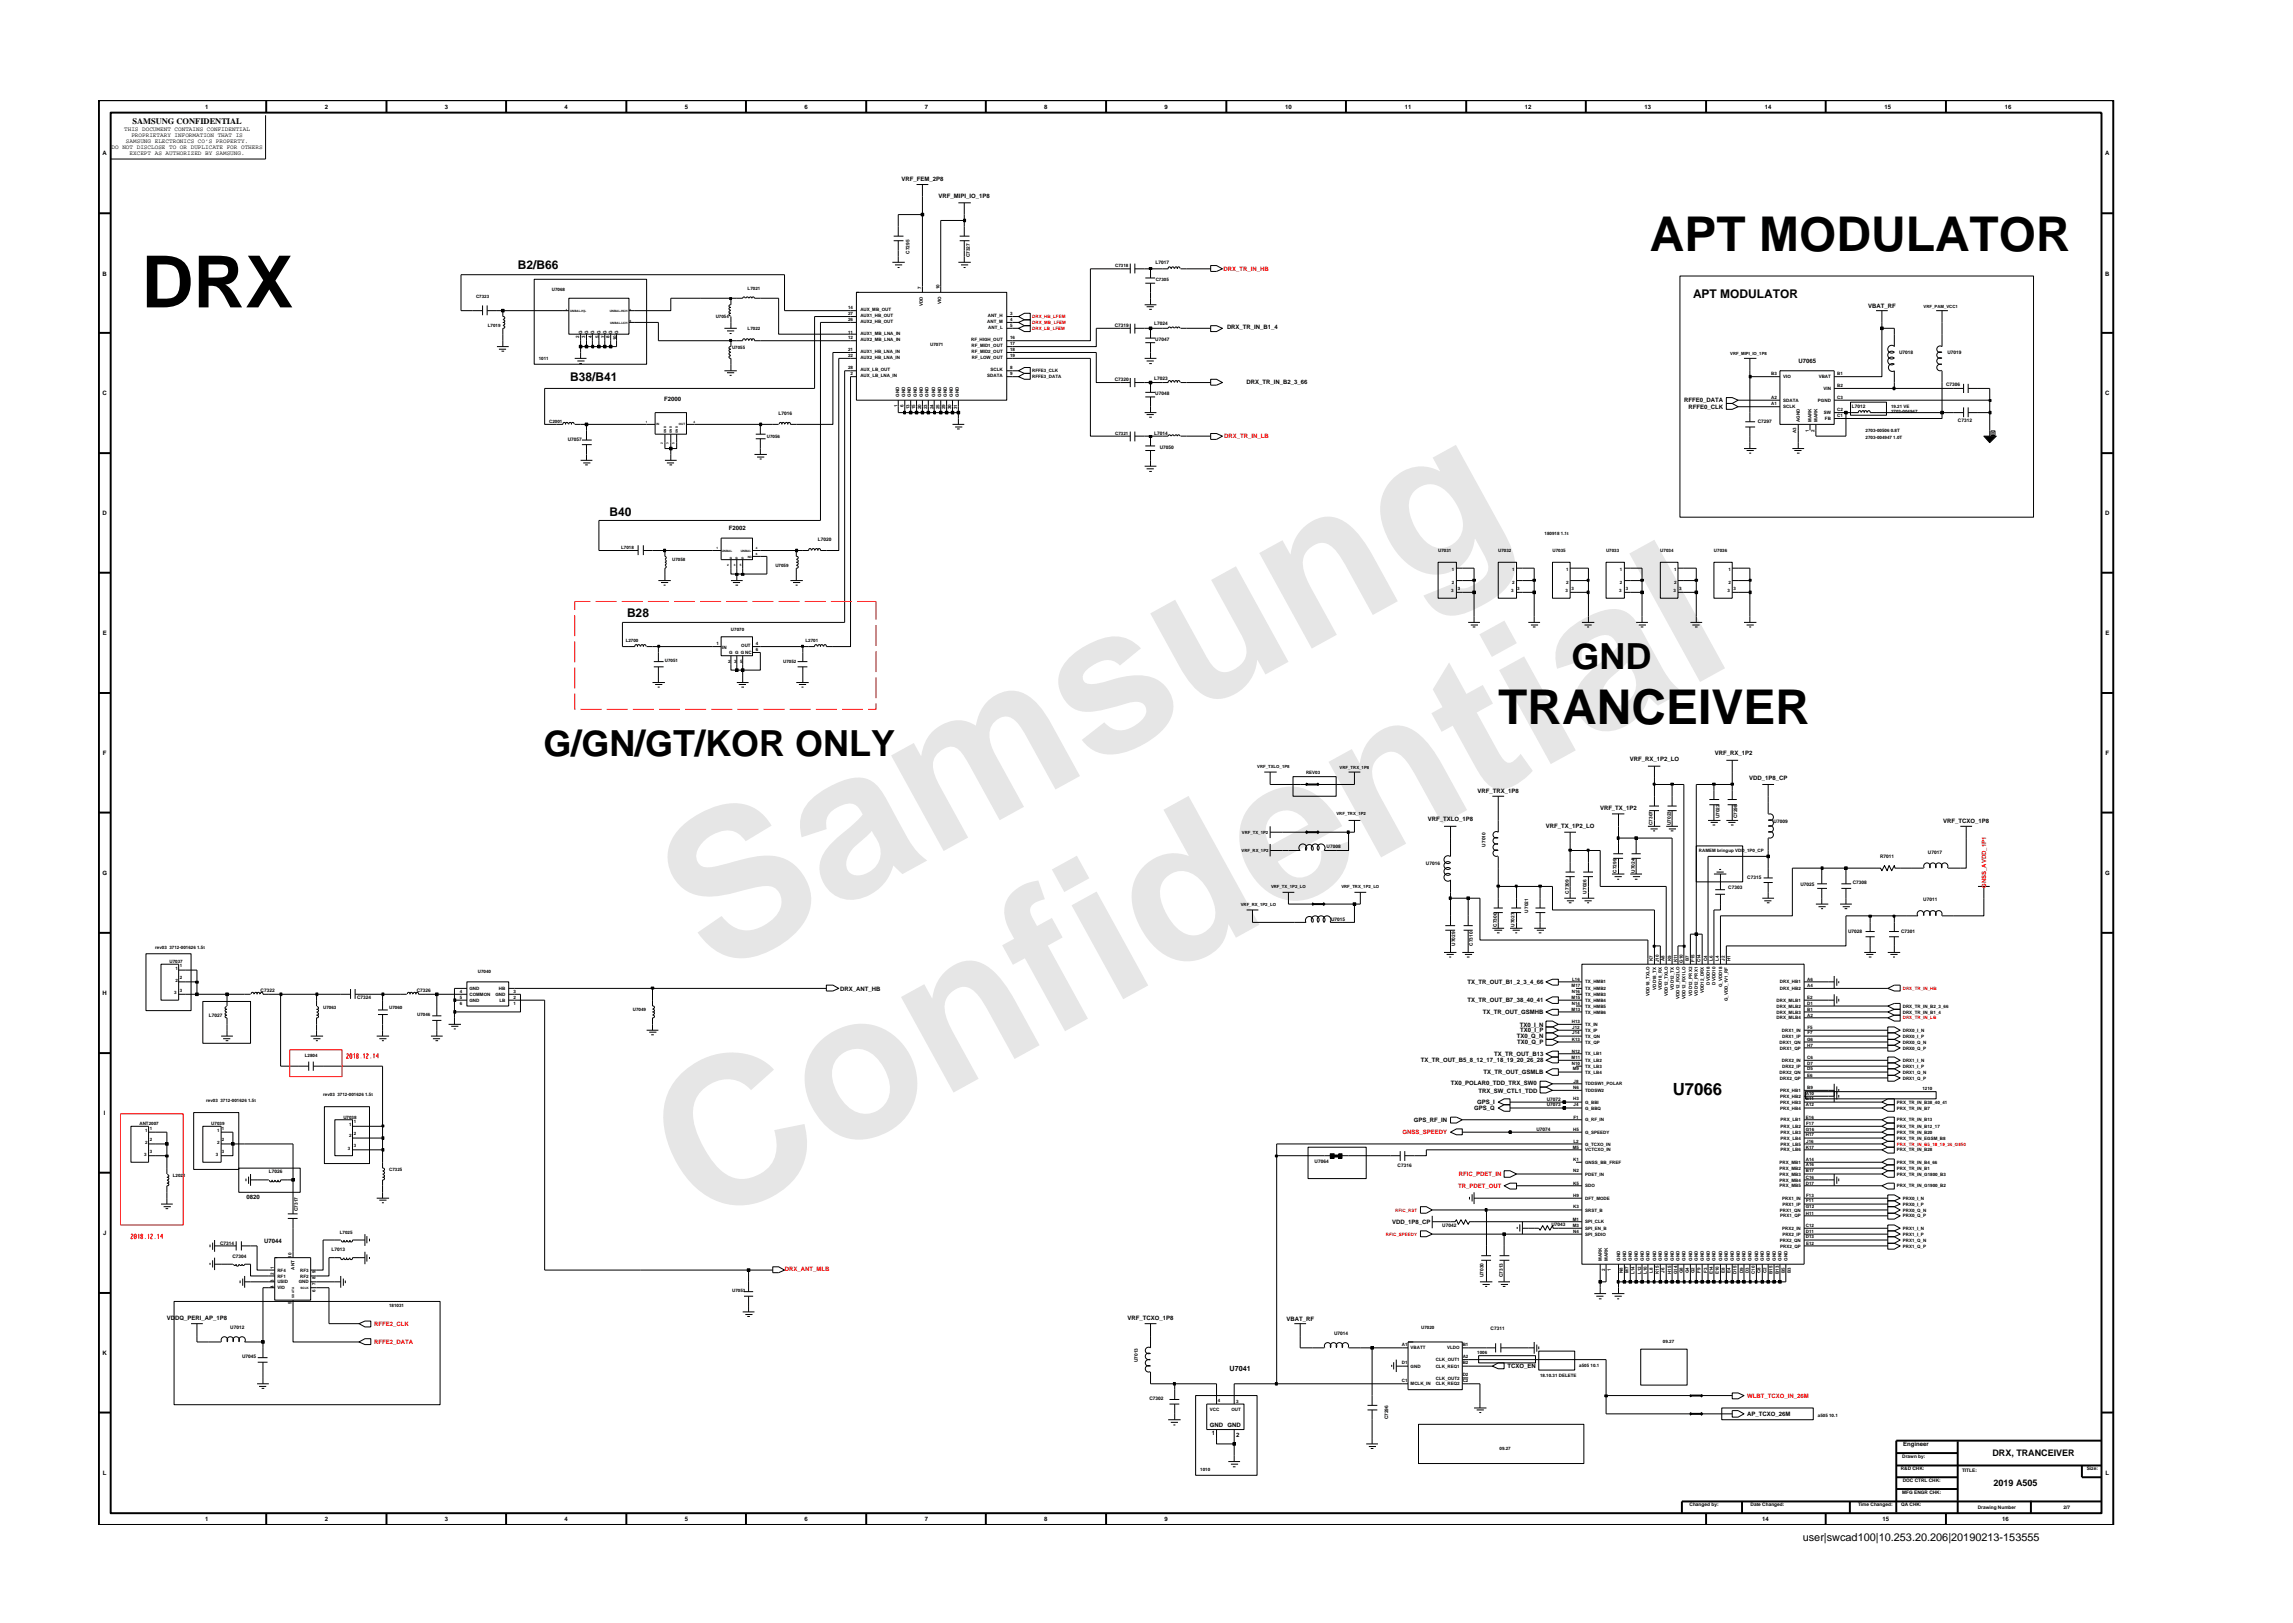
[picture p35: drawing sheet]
<svg xmlns="http://www.w3.org/2000/svg" width="297mm" height="210mm" viewBox="0 0 297 210" stroke-linecap="round" stroke-linejoin="round" font-family="sans-serif">
<defs><g id="words">
<g font-size="26.5" fill="#e6e6e6">
<text x="92.4" y="126.7" transform="rotate(-29 92.4 126.7)">Samsung</text>
<text x="91.1" y="159.4" transform="rotate(-29 91.1 159.4)">Confidential</text>
</g>
<text font-size="9.3" x="18.3" y="39.8">DRX</text>
<g font-size="6.2">
<text x="213.7" y="32.5">APT MODULATOR</text>
<text x="194.1" y="93.8">TRANCEIVER</text>
</g>
<g font-size="4.7">
<text x="203.6" y="86.6">GND</text>
<text x="70.4" y="97.9">G/GN/GT/KOR ONLY</text>
</g>
<text font-size="2.2" x="216.7" y="141.8">U7066</text>
<g font-size="1.6">
<text x="67.1" y="34.8">B2/B66</text>
<text x="219.3" y="38.6">APT MODULATOR</text>
<text x="73.9" y="49.4">B38/B41</text>
<text x="78.9" y="66.8">B40</text>
<text x="81.2" y="79.9">B28</text>
</g>
<text font-size="1.4" x="233.5" y="199.7">user|swcad100|10.253.20.206|20190213-153555</text>
<g font-size="1.2">
<text x="258.1" y="188.7">DRX, TRANCEIVER</text>
<text x="258.3" y="192.6">2019 A505</text>
</g>
<text font-size="1.1" x="17.2" y="16.1">SAMSUNG CONFIDENTIAL</text>
<text font-size=".9" x="159.3" y="177.7">U7041</text>
<g font-size=".8">
<text x="16.1" y="17">THIS DOCUMENT CONTAINS CONFIDENTIAL</text>
<text x="17" y="17.8">PROPRIETARY INFORMATION THAT IS</text>
<text x="26.6" y="14.1">1</text>
<text x="42.1" y="14.1">2</text>
<text x="57.6" y="14.1">3</text>
<text x="73.1" y="14.1">4</text>
<text x="88.7" y="14.1">5</text>
<text x="104.2" y="14.1">6</text>
<text x="119.8" y="14.1">7</text>
<text x="135.3" y="14.1">8</text>
<text x="150.9" y="14.1">9</text>
<text x="166.5" y="14.1">10</text>
<text x="182" y="14.1">11</text>
<text x="197.5" y="14.1">12</text>
<text x="213" y="14.1">13</text>
<text x="228.6" y="14.1">14</text>
<text x="244.1" y="14.1">15</text>
<text x="259.7" y="14.1">16</text>
<text x="13.3" y="20.1">A</text>
<text x="14.5" y="19.3">DO NOT DISCLOSE TO OR DUPLICATE FOR OTHERS</text>
<text x="16.3" y="18.5">SAMSUNG ELECTRONICS CO’S PROPERTY.</text>
<text x="16.8" y="20.1">EXCEPT AS AUTHORIZED BY SAMSUNG.</text>
<text x="116.8" y="23.4">VRF_FEM_2P8</text>
<text x="272.7" y="20.1">A</text>
<text x="121.6" y="25.7">VRF_MIPI_IO_1P8</text>
<text x="13.3" y="35.7">B</text>
<text x="272.7" y="35.7">B</text>
<text x="242" y="39.9">VBAT_RF</text>
<text x="158.9" y="42.6">DRX_TR_IN_B1_4</text>
<text x="233" y="47">U7065</text>
<text x="13.3" y="51.2">C</text>
<text x="86" y="52">F2000</text>
<text x="161.5" y="49.8">DRX_TR_IN_B2_3_66</text>
<text x="218.2" y="52.1">RFFE0_DATA</text>
<text x="218.7" y="53">RFFE0_CLK</text>
<text x="272.7" y="51.2">C</text>
<text x="13.3" y="66.8">D</text>
<text x="94.4" y="68.6">F2002</text>
<text x="272.7" y="66.8">D</text>
<text x="13.3" y="82.3">E</text>
<text x="272.7" y="82.3">E</text>
<text x="13.3" y="97.8">F</text>
<text x="211.1" y="98.6">VRF_RX_1P2_LO</text>
<text x="222.1" y="97.8">VRF_RX_1P2</text>
<text x="226.6" y="101.1">VDD_1P8_CP</text>
<text x="272.8" y="97.8">F</text>
<text x="185" y="106.3">VRF_TXLO_1P8</text>
<text x="191.4" y="102.7">VRF_TRX_1P8</text>
<text x="200.2" y="107.3">VRF_TX_1P2_LO</text>
<text x="207.3" y="105">VRF_TX_1P2</text>
<text x="251.7" y="106.6">VRF_TCXO_1P8</text>
<text x="13.3" y="113.3">G</text>
<text x="272.7" y="113.3">G</text>
<text x="13.3" y="128.9">H</text>
<text x="108.9" y="128.3">DRX_ANT_HB</text>
<text x="190.1" y="129.9">TX_TR_OUT_B7_38_40_41</text>
<text x="190.1" y="127.5">TX_TR_OUT_B1_2_3_4_66</text>
<text x="192.1" y="131.4">TX_TR_OUT_GSMHB</text>
<text x="184" y="137.6">TX_TR_OUT_B5_8_12_17_18_19_20_26_28</text>
<text x="193.5" y="136.8">TX_TR_OUT_B13</text>
<text x="196.5" y="134.5">TX0_Q_N</text>
<text x="196.5" y="135.3">TX0_Q_P</text>
<text x="196.9" y="133">TX0_I_N</text>
<text x="196.9" y="133.7">TX0_I_P</text>
<text x="187.9" y="140.5">TX0_POLAR0_TDD_TRX_SW0</text>
<text x="191" y="143.8">GPS_Q</text>
<text x="191.4" y="143.1">GPS_I</text>
<text x="191.5" y="141.5">TRX_SW_CTL1_TDD</text>
<text x="192.2" y="139.2">TX_TR_OUT_GSMLB</text>
<text x="13.5" y="144.4">I</text>
<text x="183.2" y="145.3">GPS_RF_IN</text>
<text x="31.9" y="155.4">0820</text>
<text x="13.4" y="160">J</text>
<text x="34.2" y="161.1">U7044</text>
<text x="180.3" y="158.6">VDD_1P8_CP</text>
<text x="21.6" y="171">VDDQ_PERI_AP_1P8</text>
<text x="146.1" y="171">VRF_TCXO_1P8</text>
<text x="166.6" y="171.2">VBAT_RF</text>
<text x="13.3" y="175.5">K</text>
<text x="195.3" y="177.3">TCXO_EN</text>
<text x="156.7" y="184.9">GND</text>
<text x="157" y="185.9">1</text>
<text x="159" y="184.9">GND</text>
<text x="226.3" y="183.4">AP_TCXO_26M</text>
<text x="13.3" y="191.1">L</text>
<text x="160.1" y="186.1">2</text>
<text x="246.5" y="187.3">Engineer</text>
<text x="272.8" y="191.1">L</text>
<text x="26.6" y="197.1">1</text>
<text x="42.1" y="197.1">2</text>
<text x="57.6" y="197.1">3</text>
<text x="73.1" y="197.1">4</text>
<text x="88.7" y="197.1">5</text>
<text x="104.2" y="197.1">6</text>
<text x="119.8" y="197.1">7</text>
<text x="135.3" y="197.1">8</text>
<text x="150.9" y="197.1">9</text>
<text x="228.3" y="197.1">14</text>
<text x="243.9" y="197.1">15</text>
<text x="259.4" y="197.1">16</text>
</g>
<g font-size=".8" fill="#f00">
<text x="158.5" y="35.1">DRX_TR_IN_HB</text>
<text x="158.6" y="56.8">DRX_TR_IN_LB</text>
<text x="257.3" y="115" transform="rotate(-90 257.3 115)">GNSS_AVDD_1P1</text>
<text x="181.7" y="147">GNSS_SPEEDY</text>
<text x="188.9" y="153.9">TR_PDET_OUT</text>
<text x="189" y="152.4">RFIC_PDET_IN</text>
<text x="101.7" y="164.6">DRX_ANT_MLB</text>
<text x="48.5" y="171.8">RFFE2_CLK</text>
<text x="48.5" y="174.1">RFFE2_DATA</text>
<text x="226.3" y="181.1">WLBT_TCXO_IN_26M</text>
</g>
<g font-size=".6">
<text x="117.8" y="32.9" transform="rotate(-90 117.8 32.9)">C7295</text>
<text x="125.6" y="33.4" transform="rotate(-90 125.6 33.4)">C7327</text>
<text x="144.5" y="34.6">C7318</text>
<text x="149.7" y="34.2">L7017</text>
<text x="61.7" y="38.6">C7323</text>
<text x="71.5" y="37.7">U7068</text>
<text x="92.7" y="41.2">U7054</text>
<text x="96.8" y="37.5">L7021</text>
<text x="109.9" y="40.1">14</text>
<text x="109.9" y="41.6">26</text>
<text x="109.9" y="40.8">27</text>
<text x="111.4" y="40.3">AUX_MB_OUT</text>
<text x="111.4" y="41.8">AUX2_HB_OUT</text>
<text x="111.4" y="41.1">AUX1_HB_OUT</text>
<text x="119.3" y="37.5" transform="rotate(-90 119.3 37.5)">7</text>
<text x="119.5" y="39.6" transform="rotate(-90 119.5 39.6)">VDD</text>
<text x="121.7" y="37.5" transform="rotate(-90 121.7 37.5)">10</text>
<text x="121.9" y="39.4" transform="rotate(-90 121.9 39.4)">VIO</text>
<text x="127.9" y="41.8">ANT_M</text>
<text x="128" y="41">ANT_H</text>
<text x="130.8" y="41.6">4</text>
<text x="130.8" y="40.8">3</text>
<text x="149.7" y="36.4">C7305</text>
<text x="249.2" y="39.9">VRF_PAM_VCC1</text>
<text x="63.2" y="42.4">L7019</text>
<text x="69.8" y="46.6">1011</text>
<text x="75" y="43.8" transform="rotate(-90 75 43.8)">2</text>
<text x="75.4" y="43.2" transform="rotate(-90 75.4 43.2)">G</text>
<text x="75.8" y="43.8" transform="rotate(-90 75.8 43.8)">3</text>
<text x="76.2" y="43.2" transform="rotate(-90 76.2 43.2)">G</text>
<text x="76.7" y="43.8" transform="rotate(-90 76.7 43.8)">4</text>
<text x="76.9" y="43.2" transform="rotate(-90 76.9 43.2)">G</text>
<text x="77.6" y="43.8" transform="rotate(-90 77.6 43.8)">5</text>
<text x="77.8" y="43.2" transform="rotate(-90 77.8 43.2)">G</text>
<text x="78.3" y="43.8" transform="rotate(-90 78.3 43.8)">7</text>
<text x="78.6" y="43.2" transform="rotate(-90 78.6 43.2)">G</text>
<text x="78.9" y="43.8" transform="rotate(-90 78.9 43.8)">8</text>
<text x="79.3" y="43.2" transform="rotate(-90 79.3 43.2)">G</text>
<text x="79.9" y="44.1" transform="rotate(-90 79.9 44.1)">10</text>
<text x="80.1" y="43.2" transform="rotate(-90 80.1 43.2)">G</text>
<text x="94.8" y="45.2">U7055</text>
<text x="96.8" y="42.8">L7022</text>
<text x="109.9" y="45.5">21</text>
<text x="109.9" y="46.3">22</text>
<text x="109.9" y="43.2">11</text>
<text x="109.9" y="44">12</text>
<text x="109.9" y="47.9">28</text>
<text x="111.4" y="45.7">AUX1_HB_LNA_IN</text>
<text x="111.4" y="46.5">AUX2_HB_LNA_IN</text>
<text x="111.4" y="43.4">AUX1_MB_LNA_IN</text>
<text x="111.4" y="44.2">AUX2_MB_LNA_IN</text>
<text x="120.5" y="44.8">U7071</text>
<text x="125.8" y="44.2">RF_HIGH_OUT</text>
<text x="125.9" y="44.9">RF_MID1_OUT</text>
<text x="125.9" y="45.7">RF_MID2_OUT</text>
<text x="125.9" y="46.5">RF_LOW_OUT</text>
<text x="128" y="42.6">ANT_L</text>
<text x="130.8" y="44">16</text>
<text x="130.8" y="44.7">17</text>
<text x="130.8" y="42.4">5</text>
<text x="130.8" y="47.9">8</text>
<text x="130.8" y="45.5">18</text>
<text x="130.8" y="46.3">19</text>
<text x="144.4" y="42.4">C7319</text>
<text x="149.5" y="42.2">L7024</text>
<text x="149.7" y="44.1">U7047</text>
<text x="224.1" y="46">VRF_MIPI_IO_1P8</text>
<text x="246" y="45.9">U7018</text>
<text x="252.3" y="45.9">U7019</text>
<text x="100.9" y="53.8">L7016</text>
<text x="110.2" y="48.6">2</text>
<text x="111.4" y="48.1">AUX_LB_OUT</text>
<text x="111.4" y="48.8">AUX_LB_LNA_IN</text>
<text x="116.3" y="52.7" transform="rotate(-90 116.3 52.7)">1</text>
<text x="116.5" y="51.4" transform="rotate(-90 116.5 51.4)">GND</text>
<text x="117" y="52.7" transform="rotate(-90 117 52.7)">6</text>
<text x="117.2" y="51.4" transform="rotate(-90 117.2 51.4)">GND</text>
<text x="117.8" y="53" transform="rotate(-90 117.8 53)">13</text>
<text x="118" y="51.4" transform="rotate(-90 118 51.4)">GND</text>
<text x="118.6" y="53" transform="rotate(-90 118.6 53)">15</text>
<text x="118.8" y="51.4" transform="rotate(-90 118.8 51.4)">GND</text>
<text x="119.3" y="53" transform="rotate(-90 119.3 53)">20</text>
<text x="119.5" y="51.4" transform="rotate(-90 119.5 51.4)">GND</text>
<text x="120.1" y="53" transform="rotate(-90 120.1 53)">23</text>
<text x="120.3" y="51.4" transform="rotate(-90 120.3 51.4)">GND</text>
<text x="120.9" y="53" transform="rotate(-90 120.9 53)">24</text>
<text x="121.1" y="51.4" transform="rotate(-90 121.1 51.4)">GND</text>
<text x="121.7" y="53" transform="rotate(-90 121.7 53)">25</text>
<text x="121.9" y="51.4" transform="rotate(-90 121.9 51.4)">GND</text>
<text x="122.5" y="53" transform="rotate(-90 122.5 53)">29</text>
<text x="122.7" y="51.4" transform="rotate(-90 122.7 51.4)">GND</text>
<text x="123.2" y="53" transform="rotate(-90 123.2 53)">30</text>
<text x="123.4" y="51.4" transform="rotate(-90 123.4 51.4)">GND</text>
<text x="124" y="53" transform="rotate(-90 124 53)">31</text>
<text x="124.2" y="51.4" transform="rotate(-90 124.2 51.4)">GND</text>
<text x="127.9" y="48.8">SDATA</text>
<text x="128.3" y="48.1">SCLK</text>
<text x="130.8" y="48.6">9</text>
<text x="133.7" y="48.2">RFFE3_CLK</text>
<text x="133.7" y="49">RFFE3_DATA</text>
<text x="144.4" y="49.4">C7320</text>
<text x="149.5" y="49.2">L7023</text>
<text x="149.7" y="51.1">U7048</text>
<text x="229.4" y="48.5">B3</text>
<text x="229.4" y="52.4">A1</text>
<text x="229.4" y="51.7">A2</text>
<text x="231" y="49">VIO</text>
<text x="231" y="52.9">SCLK</text>
<text x="231" y="52.1">SDATA</text>
<text x="235.5" y="52.1">PGND</text>
<text x="235.6" y="49">VBAT</text>
<text x="236.2" y="50.5">VIN</text>
<text x="236.2" y="53.7">SW</text>
<text x="238" y="48.5">B1</text>
<text x="238" y="50.2">B2</text>
<text x="238" y="53.2">C2</text>
<text x="238" y="51.7">C3</text>
<text x="239.9" y="52.9">L7012</text>
<text x="245" y="53.5">2703-004947</text>
<text x="245" y="52.9">19.21 VE</text>
<text x="252.1" y="50">C7306</text>
<text x="71.1" y="54.8">C2001</text>
<text x="73.6" y="57.1">U7057</text>
<text x="99.3" y="56.8">U7056</text>
<text x="144.5" y="56.4">C7321</text>
<text x="149.5" y="56.4">L7014</text>
<text x="150.2" y="58.2">U7050</text>
<text x="227.7" y="54.8">C7297</text>
<text x="232.7" y="56.1" transform="rotate(-90 232.7 56.1)">A3</text>
<text x="233.2" y="54.6" transform="rotate(-90 233.2 54.6)">AGND</text>
<text x="234.3" y="55.9" transform="rotate(-90 234.3 55.9)">1</text>
<text x="234.7" y="54.6" transform="rotate(-90 234.7 54.6)">MARK</text>
<text x="235.1" y="55.9" transform="rotate(-90 235.1 55.9)">2</text>
<text x="235.4" y="54.6" transform="rotate(-90 235.4 54.6)">MARK</text>
<text x="236.4" y="54.4">FB</text>
<text x="238" y="54">C1</text>
<text x="241.7" y="56.9">2703-004947 1.0T</text>
<text x="241.7" y="56">2703-00506 0.8T</text>
<text x="253.6" y="54.7">C7312</text>
<text x="80.5" y="71.1">L7018</text>
<text x="105.9" y="70.1">L7020</text>
<text x="186.3" y="71.5">U7031</text>
<text x="194.1" y="71.5">U7032</text>
<text x="200.1" y="69.4">180918 1.1t</text>
<text x="201.1" y="71.5">U7035</text>
<text x="208.1" y="71.5">U7033</text>
<text x="215.1" y="71.5">U7034</text>
<text x="222" y="71.5">U7036</text>
<text x="87.1" y="72.7">U7058</text>
<text x="100.4" y="73.4">U7059</text>
<text x="188" y="76.7">3</text>
<text x="188.1" y="74">1</text>
<text x="188.1" y="75.6">2</text>
<text x="188.8" y="76.4">3</text>
<text x="195.8" y="76.7">3</text>
<text x="195.9" y="74">1</text>
<text x="195.9" y="75.6">2</text>
<text x="196.5" y="76.4">3</text>
<text x="202.8" y="76.7">3</text>
<text x="202.9" y="74">1</text>
<text x="202.9" y="75.6">2</text>
<text x="203.6" y="76.4">3</text>
<text x="209.7" y="76.7">3</text>
<text x="209.8" y="74">1</text>
<text x="209.8" y="75.6">2</text>
<text x="210.6" y="76.4">3</text>
<text x="216.8" y="76.7">3</text>
<text x="216.9" y="74">1</text>
<text x="216.9" y="75.6">2</text>
<text x="217.5" y="76.4">3</text>
<text x="223.8" y="76.7">3</text>
<text x="223.9" y="74">1</text>
<text x="223.9" y="75.6">2</text>
<text x="224.6" y="76.4">3</text>
<text x="81.1" y="83.2">L2700</text>
<text x="92.8" y="83.6">1</text>
<text x="94.7" y="81.8">U7070</text>
<text x="96" y="83.8">OUT</text>
<text x="97.9" y="83.6">4</text>
<text x="104.3" y="83.2">L2701</text>
<text x="86.1" y="85.7">U7051</text>
<text x="93.5" y="84">IN</text>
<text x="94.3" y="85.9">2</text>
<text x="94.5" y="84.8">G G G NC</text>
<text x="95.1" y="85.9">3</text>
<text x="95.9" y="85.9">5</text>
<text x="97.9" y="84.4">6</text>
<text x="101.5" y="85.9">U7052</text>
<text x="162.9" y="99.5">VRF_TXLO_1P8</text>
<text x="169.2" y="100.3">REV03</text>
<text x="173.5" y="99.6">VRF_TRX_1P8</text>
<text x="173.1" y="105.6">VRF_TRX_1P2</text>
<text x="214.1" y="106.9" transform="rotate(-90 214.1 106.9)">C7307</text>
<text x="216.4" y="106.9" transform="rotate(-90 216.4 106.9)">U7023</text>
<text x="222.7" y="106" transform="rotate(-90 222.7 106)">U7022</text>
<text x="225" y="106" transform="rotate(-90 225 106)">C7298</text>
<text x="229.8" y="106.6">U7009</text>
<text x="160.8" y="110.4">VRF_RX_1P2</text>
<text x="160.9" y="108">VRF_TX_1P2</text>
<text x="171.8" y="109.8">U7008</text>
<text x="184.7" y="112.1">U7016</text>
<text x="192.4" y="109.7" transform="rotate(-90 192.4 109.7)">U7010</text>
<text x="209.4" y="113.1" transform="rotate(-90 209.4 113.1)">C7299</text>
<text x="211.8" y="113.1" transform="rotate(-90 211.8 113.1)">U7024</text>
<text x="220.1" y="110.3">RAMEM bringup VDD_1P0_CP</text>
<text x="226.3" y="113.8">C7315</text>
<text x="243.6" y="111.2">R7011</text>
<text x="249.7" y="110.6">U7017</text>
<text x="160.7" y="117.3">VRF_RX_1P2_LO</text>
<text x="164.6" y="115">VRF_TX_1P2_LO</text>
<text x="172.4" y="119.3">U7015</text>
<text x="173.8" y="115">VRF_TRX_1P2_LO</text>
<text x="198" y="118.2" transform="rotate(-90 198 118.2)">U7021</text>
<text x="203.2" y="115.8" transform="rotate(-90 203.2 115.8)">C7309</text>
<text x="205.5" y="115.8" transform="rotate(-90 205.5 115.8)">U7026</text>
<text x="223.9" y="115.2">C7303</text>
<text x="233.2" y="114.8">U7025</text>
<text x="240" y="114.6">C7308</text>
<text x="249.1" y="116.8">U7011</text>
<text x="20.1" y="123">rev03 3712-001626 1.5t</text>
<text x="22" y="124.7">U7037</text>
<text x="22.7" y="125.7">1</text>
<text x="23.3" y="125.3">1</text>
<text x="188.5" y="122.5" transform="rotate(-90 188.5 122.5)">U7029</text>
<text x="190.8" y="122.5" transform="rotate(-90 190.8 122.5)">C7310</text>
<text x="193.9" y="120.1" transform="rotate(-90 193.9 120.1)">C7300</text>
<text x="196.2" y="120.1" transform="rotate(-90 196.2 120.1)">U7027</text>
<text x="214.1" y="124.5" transform="rotate(-90 214.1 124.5)">K7</text>
<text x="214.9" y="124.6" transform="rotate(-90 214.9 124.6)">J10</text>
<text x="215.6" y="124.5" transform="rotate(-90 215.6 124.5)">A8</text>
<text x="216.5" y="124.5" transform="rotate(-90 216.5 124.5)">K9</text>
<text x="217.2" y="124.7" transform="rotate(-90 217.2 124.7)">K11</text>
<text x="218" y="124.7" transform="rotate(-90 218 124.7)">G10</text>
<text x="218.8" y="124.5" transform="rotate(-90 218.8 124.5)">B7</text>
<text x="219.5" y="124.7" transform="rotate(-90 219.5 124.7)">F15</text>
<text x="220.3" y="124.7" transform="rotate(-90 220.3 124.7)">C14</text>
<text x="221.1" y="124.5" transform="rotate(-90 221.1 124.5)">C4</text>
<text x="221.9" y="124.5" transform="rotate(-90 221.9 124.5)">L6</text>
<text x="222.7" y="124.5" transform="rotate(-90 222.7 124.5)">L4</text>
<text x="223.4" y="124.5" transform="rotate(-90 223.4 124.5)">J2</text>
<text x="224.2" y="124.5" transform="rotate(-90 224.2 124.5)">H1</text>
<text x="239.4" y="120.8">U7028</text>
<text x="246.3" y="120.8">C7301</text>
<text x="22.5" y="128.7">3</text>
<text x="22.7" y="127.2">2</text>
<text x="23.3" y="126.9">2</text>
<text x="23.3" y="128.5">3</text>
<text x="27.1" y="131.8">L7027</text>
<text x="33.8" y="128.6">C7322</text>
<text x="41.9" y="130.8">U7063</text>
<text x="46.3" y="129.4">C7324</text>
<text x="50.4" y="130.8">U7060</text>
<text x="54" y="128.6">C7326</text>
<text x="54" y="131.7">U7046</text>
<text x="59.6" y="128.6">4</text>
<text x="59.6" y="129.4">5</text>
<text x="59.6" y="130.2">6</text>
<text x="60.8" y="128.3">GND</text>
<text x="60.8" y="129">COMMON</text>
<text x="60.8" y="129.8">GND</text>
<text x="61.9" y="126.1">U7040</text>
<text x="64.2" y="129">GND</text>
<text x="64.6" y="128.3">HB</text>
<text x="64.7" y="129.8">LB</text>
<text x="66.5" y="130.2">1</text>
<text x="66.5" y="129.4">2</text>
<text x="66.5" y="128.6">3</text>
<text x="82" y="130.9">U7049</text>
<text x="203.6" y="131">M13</text>
<text x="203.6" y="129.4">M15</text>
<text x="203.6" y="127.8">M17</text>
<text x="203.6" y="130.2">N14</text>
<text x="203.6" y="128.6">N16</text>
<text x="203.7" y="127.1">L16</text>
<text x="205.3" y="131.3">TX_HMB6</text>
<text x="205.3" y="129.8">TX_HMB4</text>
<text x="205.3" y="128.3">TX_HMB2</text>
<text x="205.3" y="127.4">TX_HMB1</text>
<text x="205.3" y="130.5">TX_HMB5</text>
<text x="205.3" y="129">TX_HMB3</text>
<text x="213.7" y="129" transform="rotate(-90 213.7 129)">VDD18_TXLO</text>
<text x="214.5" y="128.2" transform="rotate(-90 214.5 128.2)">VDD18_TX</text>
<text x="215.3" y="128.3" transform="rotate(-90 215.3 128.3)">VDD18_RX</text>
<text x="216.1" y="129" transform="rotate(-90 216.1 129)">VDD12_TXLO</text>
<text x="216.8" y="128.2" transform="rotate(-90 216.8 128.2)">VDD12_TX</text>
<text x="217.6" y="129.4" transform="rotate(-90 217.6 129.4)">VDD12_RX2LO</text>
<text x="218.3" y="129.4" transform="rotate(-90 218.3 129.4)">VDD12_RX1LO</text>
<text x="219.2" y="129" transform="rotate(-90 219.2 129)">VDD12_PRX2</text>
<text x="220" y="129" transform="rotate(-90 220 129)">VDD12_PRX1</text>
<text x="220.7" y="128.7" transform="rotate(-90 220.7 128.7)">VDD12_DRX</text>
<text x="221.5" y="127.5" transform="rotate(-90 221.5 127.5)">DVDD18</text>
<text x="222.2" y="127.5" transform="rotate(-90 222.2 127.5)">DVDD10</text>
<text x="223.1" y="127.9" transform="rotate(-90 223.1 127.9)">G_VDD18</text>
<text x="223.8" y="129.7" transform="rotate(-90 223.8 129.7)">G_VDD_1V1_RF</text>
<text x="230.1" y="129.8">DRX_MLB1</text>
<text x="230.1" y="130.5">DRX_MLB2</text>
<text x="230.1" y="131.3">DRX_MLB3</text>
<text x="230.6" y="128.3">DRX_HB2</text>
<text x="230.6" y="127.4">DRX_HB1</text>
<text x="234.1" y="131.7">A2</text>
<text x="234.1" y="127.8">A4</text>
<text x="234.1" y="127.1">A6</text>
<text x="234.1" y="130.2">D1</text>
<text x="234.1" y="131">B1</text>
<text x="234.1" y="129.4">E2</text>
<text x="246.5" y="131.3">DRX_TR_IN_B1_4</text>
<text x="246.5" y="130.5">DRX_TR_IN_B2_3_66</text>
<text x="39.5" y="136.9">L2804</text>
<text x="203.6" y="137.1">M11</text>
<text x="203.6" y="137.9">N10</text>
<text x="203.6" y="134.9">K13</text>
<text x="203.6" y="136.4">N12</text>
<text x="203.6" y="132.5">H13</text>
<text x="203.7" y="133.3">J12</text>
<text x="203.7" y="134">J14</text>
<text x="205.3" y="137.6">TX_LB2</text>
<text x="205.3" y="135.2">TX_QP</text>
<text x="205.3" y="133.7">TX_IP</text>
<text x="205.3" y="134.4">TX_QN</text>
<text x="205.3" y="136.7">TX_LB1</text>
<text x="205.3" y="132.9">TX_IN</text>
<text x="230.1" y="132.1">DRX_MLB4</text>
<text x="230.5" y="135.2">DRX1_QN</text>
<text x="230.6" y="136">DRX1_QP</text>
<text x="230.8" y="137.6">DRX2_IN</text>
<text x="230.8" y="133.7">DRX1_IN</text>
<text x="230.9" y="134.4">DRX1_IP</text>
<text x="234.1" y="134.9">G6</text>
<text x="234.1" y="137.9">D7</text>
<text x="234.1" y="137.1">C6</text>
<text x="234.1" y="135.6">H7</text>
<text x="234.1" y="133.3">F5</text>
<text x="234.1" y="134">F7</text>
<text x="246.5" y="134.4">DRX0_I_P</text>
<text x="246.5" y="135.2">DRX0_Q_N</text>
<text x="246.5" y="133.7">DRX0_I_N</text>
<text x="246.5" y="136">DRX0_Q_P</text>
<text x="246.5" y="137.6">DRX1_I_N</text>
<text x="26.7" y="142.8">rev03 3712-001626 1.5t</text>
<text x="41.9" y="142">rev03 3712-001626 1.5t</text>
<text x="200.4" y="143.3">U7073</text>
<text x="200.4" y="142.6">U7072</text>
<text x="203.8" y="138.7">M9</text>
<text x="203.8" y="142.6">H3</text>
<text x="203.8" y="141">N6</text>
<text x="203.8" y="143.3">J4</text>
<text x="203.8" y="140.3">J8</text>
<text x="205.3" y="143">G_BBI</text>
<text x="205.3" y="139.1">TX_LB4</text>
<text x="205.3" y="138.3">TX_LB3</text>
<text x="205.3" y="143.8">G_BBQ</text>
<text x="205.3" y="140.6">TDDSW1_POLAR</text>
<text x="205.3" y="141.5">TDDSW2</text>
<text x="230.5" y="139.1">DRX2_QN</text>
<text x="230.6" y="139.9">DRX2_QP</text>
<text x="230.6" y="141.5">PRX_HB1</text>
<text x="230.6" y="142.2">PRX_HB2</text>
<text x="230.6" y="143.8">PRX_HB4</text>
<text x="230.6" y="143">PRX_HB3</text>
<text x="230.9" y="138.3">DRX2_IP</text>
<text x="233.9" y="141.8">A10</text>
<text x="233.9" y="143.3">A12</text>
<text x="233.9" y="142.6">B11</text>
<text x="234.1" y="138.7">D5</text>
<text x="234.1" y="141">B9</text>
<text x="234.1" y="139.5">E6</text>
<text x="245.7" y="143.8">PRX_TR_IN_B7</text>
<text x="245.7" y="143">PRX_TR_IN_B38_40_41</text>
<text x="246.5" y="138.3">DRX1_I_P</text>
<text x="246.5" y="139.1">DRX1_Q_N</text>
<text x="246.5" y="139.9">DRX1_Q_P</text>
<text x="249" y="141.3">1210</text>
<text x="18.1" y="145.7">ANT2007</text>
<text x="18.7" y="149.7">3</text>
<text x="18.8" y="148.2">2</text>
<text x="18.8" y="146.6">1</text>
<text x="19.4" y="147.9">2</text>
<text x="19.4" y="149.4">3</text>
<text x="19.4" y="146.3">1</text>
<text x="27.4" y="145.7">U7039</text>
<text x="28" y="149.7">3</text>
<text x="28.1" y="146.6">1</text>
<text x="28.1" y="148.2">2</text>
<text x="28.7" y="146.3">1</text>
<text x="28.7" y="147.9">2</text>
<text x="28.7" y="149.4">3</text>
<text x="44.5" y="145">U7038</text>
<text x="45.1" y="149">3</text>
<text x="45.2" y="145.8">1</text>
<text x="45.2" y="147.3">2</text>
<text x="45.8" y="145.5">1</text>
<text x="45.8" y="147.1">2</text>
<text x="45.8" y="148.6">3</text>
<text x="199" y="146.5">U7074</text>
<text x="203.8" y="148.8">M5</text>
<text x="203.8" y="146.5">H5</text>
<text x="203.8" y="148.1">L2</text>
<text x="203.8" y="144.9">F1</text>
<text x="205.3" y="146.9">G_SPEEDY</text>
<text x="205.3" y="149.2">VCTCXO_IN</text>
<text x="205.3" y="148.4">G_TCXO_IN</text>
<text x="205.3" y="145.3">G_RF_IN</text>
<text x="230.7" y="149.2">PRX_LB6</text>
<text x="230.7" y="148.4">PRX_LB5</text>
<text x="230.7" y="146.9">PRX_LB3</text>
<text x="230.7" y="146.1">PRX_LB2</text>
<text x="230.7" y="145.3">PRX_LB1</text>
<text x="230.7" y="147.6">PRX_LB4</text>
<text x="233.9" y="146.5">G16</text>
<text x="233.9" y="148.8">K17</text>
<text x="233.9" y="147.2">H17</text>
<text x="234" y="144.9">E16</text>
<text x="234" y="145.7">F17</text>
<text x="234" y="148.1">J16</text>
<text x="245.7" y="145.3">PRX_TR_IN_B13</text>
<text x="245.7" y="149.2">PRX_TR_IN_B28</text>
<text x="245.7" y="146.9">PRX_TR_IN_B20</text>
<text x="245.7" y="147.6">PRX_TR_IN_EGSM_B8</text>
<text x="245.7" y="146.1">PRX_TR_IN_B12_17</text>
<text x="22.4" y="152.5">L2021</text>
<text x="34.8" y="151.9">L7026</text>
<text x="50.4" y="151.7">C7325</text>
<text x="170.3" y="150.6">U7064</text>
<text x="181" y="151.2">C7316</text>
<text x="203.8" y="153.5">K5</text>
<text x="203.8" y="150.4">K1</text>
<text x="203.8" y="155">H9</text>
<text x="203.8" y="151.9">N2</text>
<text x="205.3" y="153.8">SDO</text>
<text x="205.3" y="150.8">GNSS_BB_FREF</text>
<text x="205.3" y="155.4">DFT_MODE</text>
<text x="205.3" y="152.3">PDET_IN</text>
<text x="230.5" y="150.8">PRX_MB1</text>
<text x="230.5" y="151.5">PRX_MB2</text>
<text x="230.5" y="153.8">PRX_MB5</text>
<text x="230.5" y="153.1">PRX_MB4</text>
<text x="230.5" y="152.3">PRX_MB3</text>
<text x="230.9" y="155.4">PRX1_IN</text>
<text x="233.9" y="150.4">A14</text>
<text x="233.9" y="151.1">A16</text>
<text x="233.9" y="153.5">D17</text>
<text x="233.9" y="152.7">C16</text>
<text x="233.9" y="151.9">B17</text>
<text x="234" y="155.8">F11</text>
<text x="234" y="155">F13</text>
<text x="245.7" y="153.8">PRX_TR_IN_G1900_B2</text>
<text x="245.7" y="151.5">PRX_TR_IN_B1</text>
<text x="245.7" y="152.3">PRX_TR_IN_G1800_B3</text>
<text x="245.7" y="150.8">PRX_TR_IN_B4_66</text>
<text x="246.5" y="155.4">PRX0_I_N</text>
<text x="28.5" y="161.2">C7314</text>
<text x="38.6" y="156.9" transform="rotate(-90 38.6 156.9)">C7317</text>
<text x="44" y="159.9">L7025</text>
<text x="186.8" y="159">U7042</text>
<text x="201" y="158.9">U7043</text>
<text x="203.8" y="158.9">M3</text>
<text x="203.8" y="158.1">M1</text>
<text x="203.8" y="156.5">K3</text>
<text x="203.8" y="159.7">N4</text>
<text x="205.3" y="157">SRST_B</text>
<text x="205.3" y="159.3">SPI_EN_B</text>
<text x="205.3" y="158.5">SPI_CLK</text>
<text x="205.3" y="160.1">SPI_SDIO</text>
<text x="230.6" y="160.9">PRX2_QN</text>
<text x="230.6" y="157">PRX1_QN</text>
<text x="230.6" y="157.7">PRX1_QP</text>
<text x="230.6" y="161.6">PRX2_QP</text>
<text x="230.9" y="159.3">PRX2_IN</text>
<text x="230.9" y="156.2">PRX1_IP</text>
<text x="230.9" y="160.1">PRX2_IP</text>
<text x="233.9" y="156.5">G12</text>
<text x="233.9" y="158.9">C12</text>
<text x="233.9" y="159.7">D11</text>
<text x="233.9" y="160.4">D13</text>
<text x="233.9" y="157.4">H11</text>
<text x="234" y="161.3">E12</text>
<text x="246.5" y="160.1">PRX1_I_P</text>
<text x="246.5" y="159.3">PRX1_I_N</text>
<text x="246.5" y="160.9">PRX1_Q_N</text>
<text x="246.5" y="161.6">PRX1_Q_P</text>
<text x="246.5" y="156.2">PRX0_I_P</text>
<text x="246.5" y="157">PRX0_Q_N</text>
<text x="246.5" y="157.7">PRX0_Q_P</text>
<text x="30.1" y="162.9">C7304</text>
<text x="35.5" y="166.8" transform="rotate(-90 35.5 166.8)">4</text>
<text x="35.5" y="166" transform="rotate(-90 35.5 166)">3</text>
<text x="35.5" y="165.2" transform="rotate(-90 35.5 165.2)">2</text>
<text x="35.5" y="164.4" transform="rotate(-90 35.5 164.4)">1</text>
<text x="35.9" y="165.5">RF1</text>
<text x="35.9" y="166.3">USID</text>
<text x="35.9" y="167">VIO</text>
<text x="35.9" y="164.7">RF4</text>
<text x="37.7" y="162.9" transform="rotate(-90 37.7 162.9)">10</text>
<text x="38.2" y="164.5" transform="rotate(-90 38.2 164.5)">ANT</text>
<text x="38.7" y="166.3">GND</text>
<text x="38.9" y="165.5">RF2</text>
<text x="38.9" y="164.7">RF3</text>
<text x="40.9" y="167.4" transform="rotate(-90 40.9 167.4)">6</text>
<text x="40.9" y="166.5" transform="rotate(-90 40.9 166.5)">7</text>
<text x="40.9" y="165.7" transform="rotate(-90 40.9 165.7)">8</text>
<text x="40.9" y="164.9" transform="rotate(-90 40.9 164.9)">9</text>
<text x="43" y="162">L7013</text>
<text x="94.9" y="167.4">U7053</text>
<text x="192.2" y="165.5" transform="rotate(-90 192.2 165.5)">U7030</text>
<text x="194.7" y="165.5" transform="rotate(-90 194.7 165.5)">C7313</text>
<text x="207.5" y="163.4" transform="rotate(-90 207.5 163.4)">MARK</text>
<text x="207.9" y="164.7" transform="rotate(-90 207.9 164.7)">2</text>
<text x="208.3" y="163.4" transform="rotate(-90 208.3 163.4)">MARK</text>
<text x="208.7" y="164.7" transform="rotate(-90 208.7 164.7)">1</text>
<text x="209.9" y="163.4" transform="rotate(-90 209.9 163.4)">GND</text>
<text x="210.2" y="164.9" transform="rotate(-90 210.2 164.9)">N8</text>
<text x="210.6" y="163.4" transform="rotate(-90 210.6 163.4)">GND</text>
<text x="211" y="164.9" transform="rotate(-90 211 164.9)">M7</text>
<text x="211.4" y="163.4" transform="rotate(-90 211.4 163.4)">GND</text>
<text x="211.7" y="165" transform="rotate(-90 211.7 165)">L14</text>
<text x="212.2" y="163.4" transform="rotate(-90 212.2 163.4)">GND</text>
<text x="212.6" y="165" transform="rotate(-90 212.6 165)">L12</text>
<text x="212.9" y="163.4" transform="rotate(-90 212.9 163.4)">GND</text>
<text x="213.3" y="165" transform="rotate(-90 213.3 165)">L10</text>
<text x="213.7" y="163.4" transform="rotate(-90 213.7 163.4)">GND</text>
<text x="214.1" y="164.9" transform="rotate(-90 214.1 164.9)">L8</text>
<text x="214.5" y="163.4" transform="rotate(-90 214.5 163.4)">GND</text>
<text x="214.9" y="165.1" transform="rotate(-90 214.9 165.1)">K15</text>
<text x="215.3" y="163.4" transform="rotate(-90 215.3 163.4)">GND</text>
<text x="215.6" y="164.9" transform="rotate(-90 215.6 164.9)">J6</text>
<text x="216.1" y="163.4" transform="rotate(-90 216.1 163.4)">GND</text>
<text x="216.5" y="165.1" transform="rotate(-90 216.5 165.1)">H15</text>
<text x="216.8" y="163.4" transform="rotate(-90 216.8 163.4)">GND</text>
<text x="217.2" y="165.1" transform="rotate(-90 217.2 165.1)">G14</text>
<text x="217.6" y="163.4" transform="rotate(-90 217.6 163.4)">GND</text>
<text x="218" y="164.9" transform="rotate(-90 218 164.9)">G8</text>
<text x="218.3" y="163.4" transform="rotate(-90 218.3 163.4)">GND</text>
<text x="218.8" y="164.9" transform="rotate(-90 218.8 164.9)">G4</text>
<text x="219.2" y="163.4" transform="rotate(-90 219.2 163.4)">GND</text>
<text x="219.5" y="164.9" transform="rotate(-90 219.5 164.9)">G2</text>
<text x="220" y="163.4" transform="rotate(-90 220 163.4)">GND</text>
<text x="220.3" y="164.9" transform="rotate(-90 220.3 164.9)">F9</text>
<text x="220.7" y="163.4" transform="rotate(-90 220.7 163.4)">GND</text>
<text x="221.1" y="164.9" transform="rotate(-90 221.1 164.9)">F3</text>
<text x="221.5" y="163.4" transform="rotate(-90 221.5 163.4)">GND</text>
<text x="221.9" y="165.1" transform="rotate(-90 221.9 165.1)">E14</text>
<text x="222.2" y="163.4" transform="rotate(-90 222.2 163.4)">GND</text>
<text x="222.7" y="165.1" transform="rotate(-90 222.7 165.1)">E10</text>
<text x="223.1" y="163.4" transform="rotate(-90 223.1 163.4)">GND</text>
<text x="223.4" y="164.9" transform="rotate(-90 223.4 164.9)">E8</text>
<text x="223.8" y="163.4" transform="rotate(-90 223.8 163.4)">GND</text>
<text x="224.2" y="164.9" transform="rotate(-90 224.2 164.9)">E4</text>
<text x="224.6" y="163.4" transform="rotate(-90 224.6 163.4)">GND</text>
<text x="224.9" y="165.1" transform="rotate(-90 224.9 165.1)">D15</text>
<text x="225.4" y="163.4" transform="rotate(-90 225.4 163.4)">GND</text>
<text x="225.8" y="164.9" transform="rotate(-90 225.8 164.9)">D9</text>
<text x="226.1" y="163.4" transform="rotate(-90 226.1 163.4)">GND</text>
<text x="226.6" y="164.9" transform="rotate(-90 226.6 164.9)">D3</text>
<text x="226.9" y="163.4" transform="rotate(-90 226.9 163.4)">GND</text>
<text x="227.3" y="165.1" transform="rotate(-90 227.3 165.1)">C10</text>
<text x="227.7" y="163.4" transform="rotate(-90 227.7 163.4)">GND</text>
<text x="228.1" y="164.9" transform="rotate(-90 228.1 164.9)">C8</text>
<text x="228.5" y="163.4" transform="rotate(-90 228.5 163.4)">GND</text>
<text x="228.8" y="164.9" transform="rotate(-90 228.8 164.9)">C2</text>
<text x="229.3" y="163.4" transform="rotate(-90 229.3 163.4)">GND</text>
<text x="229.6" y="165.1" transform="rotate(-90 229.6 165.1)">B15</text>
<text x="230" y="163.4" transform="rotate(-90 230 163.4)">GND</text>
<text x="230.4" y="165.1" transform="rotate(-90 230.4 165.1)">B13</text>
<text x="230.8" y="163.4" transform="rotate(-90 230.8 163.4)">GND</text>
<text x="231.2" y="164.9" transform="rotate(-90 231.2 164.9)">B5</text>
<text x="231.5" y="163.4" transform="rotate(-90 231.5 163.4)">GND</text>
<text x="232" y="164.9" transform="rotate(-90 232 164.9)">B3</text>
<text x="29.8" y="172.2">U7012</text>
<text x="37.7" y="168.9" transform="rotate(-90 37.7 168.9)">5</text>
<text x="50.4" y="169.4">181031</text>
<text x="172.8" y="173">U7014</text>
<text x="184.1" y="172.2">U7020</text>
<text x="193.1" y="172.2">C7311</text>
<text x="31.4" y="176">U7045</text>
<text x="147.4" y="176.5" transform="rotate(-90 147.4 176.5)">U7013</text>
<text x="181.6" y="179.1">C1</text>
<text x="181.6" y="176.7">D1</text>
<text x="181.6" y="174.4">A1</text>
<text x="182.7" y="179.5">MCLK_IN</text>
<text x="182.7" y="177.2">GND</text>
<text x="182.7" y="174.8">VBATT</text>
<text x="186" y="179.5">CLK_REQ2</text>
<text x="186" y="177.2">CLK_REQ1</text>
<text x="186" y="176.3">CLK_OUT1</text>
<text x="186" y="178.7">CLK_OUT2</text>
<text x="187.5" y="174.8">VLDO</text>
<text x="189.5" y="178.2">D2</text>
<text x="189.5" y="175.9">A2</text>
<text x="189.5" y="174.4">B1</text>
<text x="189.5" y="176.7">B2</text>
<text x="189.5" y="179.1">C2</text>
<text x="191.4" y="175.4">1006</text>
<text x="199.5" y="178.3">18.10.31 DELETE</text>
<text x="204.6" y="177.2">a505 10.1</text>
<text x="215.4" y="174">09.27</text>
<text x="148.9" y="181.4">C7302</text>
<text x="156.7" y="182.7">VCC</text>
<text x="157.8" y="181.6">4</text>
<text x="159.5" y="182.7">OUT</text>
<text x="160.1" y="181.8">3</text>
<text x="179.8" y="183.9" transform="rotate(-90 179.8 183.9)">C7296</text>
<text x="235.5" y="183.6">a505 10.1</text>
<text x="155.5" y="190.5">1010</text>
<text x="194.3" y="187.8">09.27</text>
<text x="246.2" y="190.4">R&amp;D CHK:</text>
<text x="246.4" y="188.9">Drawn by:</text>
<text x="254.2" y="190.7">TITLE:</text>
<text x="270.3" y="190.4">Size:</text>
<text x="218.9" y="195.1">Changed by:</text>
<text x="226.8" y="195.1">Date Changed:</text>
<text x="240.7" y="195.1">Time Changed:</text>
<text x="246.3" y="195.1">QA CHK:</text>
<text x="246.4" y="193.5">MFG ENGR CHK:</text>
<text x="246.5" y="192">DOC CTRL CHK:</text>
<text x="256.2" y="195.5">Drawing Number</text>
<text x="267.3" y="195.5">2/7</text>
</g>
<g font-size=".6" fill="#f00">
<text x="133.7" y="41.2">DRX_HB_LFEM</text>
<text x="133.7" y="42">DRX_MB_LFEM</text>
<text x="133.7" y="42.7">DRX_LB_LFEM</text>
<text x="246.5" y="128.3">DRX_TR_IN_HB</text>
<text x="246.5" y="132.1">DRX_TR_IN_LB</text>
<text x="245.7" y="148.4">PRX_TR_IN_B5_18_19_26_G850</text>
<text x="179.5" y="160.1">RFIC_SPEEDY</text>
<text x="180.7" y="157">RFIC_RST</text>
</g>
<g font-size=".4">
<text x="73.3" y="40.2">1</text>
<text x="73.9" y="40.4">UNBAL-H|L</text>
<text x="79" y="40.4">UNBAL-HCH</text>
<text x="79" y="41.9">UNBAL-LCH</text>
<text x="81.6" y="40.2">6</text>
<text x="81.6" y="41.8">9</text>
<text x="83.7" y="54.8">1</text>
<text x="85" y="55.1">IN</text>
<text x="85.9" y="57.5" transform="rotate(-90 85.9 57.5)">2</text>
<text x="86.3" y="56.1" transform="rotate(-90 86.3 56.1)">GND</text>
<text x="86.6" y="57.5" transform="rotate(-90 86.6 57.5)">3</text>
<text x="87" y="56.1" transform="rotate(-90 87 56.1)">GND</text>
<text x="87.4" y="57.5" transform="rotate(-90 87.4 57.5)">5</text>
<text x="87.8" y="56.1" transform="rotate(-90 87.8 56.1)">GND</text>
<text x="87.9" y="55.1">OUT</text>
<text x="89.8" y="54.8">4</text>
<text x="92.8" y="71.1">1</text>
<text x="93.5" y="71.5">UNBAL</text>
<text x="96" y="71.5">UNBAL</text>
<text x="97.9" y="71.9">6</text>
<text x="97.9" y="71.1">4</text>
<text x="94.2" y="73.3">2</text>
<text x="94.5" y="72.4">G</text>
<text x="95.1" y="73.3">3</text>
<text x="95.3" y="72.4">G</text>
<text x="95.8" y="73.3">5</text>
<text x="96.1" y="72.4">G</text>
<text x="96.9" y="72.2">NC</text>
<text x="38.9" y="167">SCLK</text>
<text x="38.1" y="168.1" transform="rotate(-90 38.1 168.1)">SDATA</text>
</g>
</g></defs>
<g fill="none" stroke="#000" stroke-width=".13">
<path d="M34.4 14.9v5.7h-20.1M62.5 39.6v1.2M63.1 39.6v1.2M69.2 36.2h14.6v11h-14.6zM73.7 38.6h7.8v4.7h-7.8zM94.5 38.6h.3v.2h-.3zM94.7 39.8l-.2 .1-.1 .1 .1 .1 .2 .1M94.7 39.5h-.2l-.1 .2 .1 .1h.2M94.7 38.6v.9M96.5 38.6l-.1-.1-.2 .1h-9.3v1.6h-5.4M96.6 38.6l.2-.1 .2 .1M97.1 38.6l.1-.1 .2 .1 .2-.1 .1 .1h3.2v4.7h10"/>
<path d="M110.9 37.9h19.5v13.9h-19.5zM110.9 37.9h.4M115.6 34h1.6M115.8 30.6h1.2M115.8 31.2h1.2M115.9 34.3h1M116.3 34.7h.2M116.4 31.2v2.8M118.7 23.9h1.6M119.3 27.6h.4v.4h-.4zM119.5 27.8h-3.1v2.8M119.5 23.9v14"/>
<path d="M124.1 34h1.7M124.1 26.3h1.7M124.3 30.6h1.3M124.3 31.2h1.3M124.5 34.3h.9M124.8 28.4h.3v.3h-.3zM124.8 34.7h.3M124.9 28.6h-3v9.3M124.9 26.3v4.3M124.9 31.2v2.8M146.4 34.8h-5.1v9.3h-10.9M146.4 34.1v1.3"/>
<path d="M147 34.1v1.3M148.3 39.5h1.5M148.4 36.7h1.2M148.4 36h1.2M148.5 39.7h1M148.9 34.7h.3v.2h-.3zM149 34.8v1.2M149 36.7v2.8M151.7 34.8l-.1-.2h-.1h-.1l-.1 .2h-4.3M152.1 34.8l-.1-.2h-.1h-.1v.2M152.2 34.8v-.2h.1h.2v.2M152.8 34.8v-.2h-.1h-.1l-.1 .2"/>
<path d="M152.9 34.8h3.9M156.8 34.4h.8l.8 .4-.8 .4h-.8zM217.6 35.8h45.8v31.2h-45.8zM62.5 40.2h-2.8v-4.6h41.9v4.6h9.3M63.1 40.2h10.6M64.4 44.9h1.5M64.6 45.2h1M65 40.1h.3v.3h-.3zM65 45.5h.3M65.1 40.2v.8M65.1 42.5v2.4M65.1 42.2h.2l.1 .2-.1 .1h-.2"/>
<path d="M65.1 41.4l.2 .1 .1 .1-.1 .1-.2 .1M65.1 41.8h.2l.1 .1-.1 .2h-.1M65.1 41l.2 .1 .1 .1-.1 .1h-.1M72.9 55l.1-.2 .1-.1 .1 .1v.2M73.6 54.9v-.1l-.2-.1-.1 .1v.2M73.7 55v-.2l.2-.1 .1 .1v.2M74.4 54.9l-.1-.1-.1-.1-.1 .1-.1 .2M74.5 46.4h1.5M74.5 55h10.4M74.8 46.8h.9M75 44.7h.4v.4h-.4zM75 47.1h.4"/>
<path d="M75.2 43.3v3.1M75.2 59.6h1.5M75.4 57.6h1.3M75.4 57h1.3M75.6 60h.9M75.8 54.8h.3v.3h-.3zM75.8 44.7h.3v.4h-.3zM76 43.3v1.6M76 55v2M76 57.6v2M76.7 44.7h.2v.4h-.2zM76.7 43.3v1.6"/>
<path d="M77.4 44.7h.4v.4h-.4zM77.6 43.3v1.6M78.2 44.7h.3v.4h-.3zM78.3 43.3v1.6M78.9 44.7h.4v.4h-.4zM79.1 43.3v1.6M79.9 43.3v1.6h-4.7M81.5 41.8h3.8v2.3h10.9l.1-.2h.1h.1v.2M84.9 53.5h4v2.7h-4zM86.1 56.2v1.9h1.6v-1.9M86.1 59.6h1.6M86.4 60h.9"/>
<path d="M86.7 57.9h.4v.4h-.4zM86.9 56.2v3.4M88.9 55h12M93.8 42.5h1.6M93.8 48h1.6M94.2 48.3h.9M94.2 42.9h.9M94.5 44h.3v.2h-.3zM94.5 48.6h.3M94.5 43.2h.3M94.7 46.1h-.2l-.1 .2 .1 .1h.2M94.7 45.3h-.2l-.1 .1 .1 .1 .2 .1"/>
<path d="M94.7 45.7h-.2l-.1 .1 .1 .2h.2M94.7 44.9l-.2 .1-.1 .1 .1 .1h.2M94.7 40.6h-.2l-.1 .2 .1 .1h.2M94.7 40.3h-.2l-.1 .1 .1 .1 .2 .1M94.7 41v1.5M94.7 44.1v.8M94.7 46.4v1.6M96.6 44.1l.1-.2h.1h.1l.1 .2M97.1 44.1v-.2h.1h.1l.1 .2M97.4 44.1v-.2h.2h.1v.2M97.7 44.1h13.2M97.7 58.9h1.6"/>
<path d="M97.9 56.8h1.3M97.9 56.2h1.3M98.1 59.2h.9M98.4 54.8h.3v.3h-.3zM98.4 59.5h.3M98.5 55v1.2M98.5 56.8v2.1M101 54.9v-.1l.1-.1 .1 .1 .1 .2M101.3 55v-.2l.2-.1 .1 .1v.2M101.7 54.9l.1-.1 .1-.1 .1 .1v.2M102.1 55v-.2l.1-.1 .1 .1 .1 .2M110.9 48.8h-.7v35h-3.2v-.2l-.1-.1-.1 .1-.1 .2"/>
<path d="M110.9 46.4h-2.2v24.9h-2.4M110.9 41h-5.4v9.3h-34.9v4.7h2.3M110.9 45.7h-3v9.3h-5.5M110.9 41.8h-4.6v25.6h-28.7v3.9h5.1M110.9 48h-1.5v32.6h-28.8v3.2h1.6M116.4 51.8v1.7h7.7M117 53.3h.3v.3h-.3zM117.2 51.8v1.7M117.8 53.3h.3v.3h-.3zM118 51.8v1.7M118.6 53.3h.3v.3h-.3zM118.7 51.8v1.7"/>
<path d="M119.3 53.3h.4v.3h-.4zM119.5 51.8v1.7M120.1 53.3h.3v.3h-.3zM120.3 51.8v1.7M120.9 53.3h.3v.3h-.3zM121 51.8v1.7M121.7 53.3h.3v.3h-.3zM121.9 51.8v1.7M122.5 53.3h.3v.3h-.3zM122.6 51.8v1.7M123.2 53.3h.4v.3h-.4zM123.4 51.8v1.7"/>
<path d="M123.4 55h1.5M123.7 55.3h1M124 53.3h.3v.3h-.3zM124 55.6h.3M124.1 51.8v3.2M130.4 46.4h10.9v10.1h5.1M130.4 45.7h11.6v3.9h4.4M130.4 48.8h1.5M130.4 41h1.5M130.4 41.8h1.5M130.4 42.5h1.5M130.4 48h1.5"/>
<path d="M131.9 41l.8-.4h.8v.8h-.8zM131.9 41.8l.8-.4h.8v.8h-.8zM131.9 42.5l.8-.3h.8v.8h-.8zM132.7 48.4l-.8-.4 .8-.4h.8v.8M132.7 48.4l-.8 .4 .8 .3h.8v-.7M132.7 48.4h.8M146.4 42.5h-4.4v2.4h-11.6M146.4 41.9v1.3M146.4 49v1.2M146.4 55.9v1.3M147 56.5h4.3l.2-.2 .2 .2M147 42.5h4.3l.2-.1 .2 .1"/>
<path d="M147 41.9v1.3M147 49v1.2M147 55.9v1.3M148.3 46.4h1.5M148.3 53.5h1.5M148.4 51.4h1.2M148.4 50.8h1.2M148.4 58.4h1.2M148.4 57.8h1.2M148.4 44.4h1.2M148.4 43.8h1.2M148.5 46.8h1"/>
<path d="M148.5 53.7h1M148.9 56.4h.3v.3h-.3zM148.9 49.4h.3v.3h-.3zM148.9 42.4h.3v.3h-.3zM148.9 40.1h.3M148.9 47.1h.3M148.9 54h.3M149 42.5v1.3M149 44.4v2M149 49.6v1.2M149 51.4v2.1M149 56.5v1.3"/>
<path d="M149 58.4v2M151.7 49.5l-.1-.1-.1-.1-.1 .1-.1 .2h-4.3M151.8 56.5l.1-.2 .2 .2M151.8 42.5l.1-.1 .2 .1M152.1 49.5l-.1-.1-.1-.1-.1 .1v.2M152.2 56.5l.1-.2 .2 .2 .2-.2 .2 .2M152.2 42.5l.1-.1 .2 .1 .2-.1 .2 .1M152.2 49.6v-.2l.1-.1 .2 .1v.2M152.8 49.5v-.1l-.1-.1-.1 .1-.1 .2M152.9 42.5h3.9M152.9 56.5h3.9M152.9 49.6h3.9"/>
<path d="M156.8 49.1h.8l.8 .5-.8 .3h-.8zM156.8 56.2h.8l.8 .3-.8 .4h-.8zM156.8 42.2h.8l.8 .3-.8 .5h-.8zM223.6 51.5h.8l.8 .3-.8 .5h-.8zM223.6 52.3h.8l.8 .4-.8 .3h-.8zM225.2 52.7h5.4M225.2 51.8h5.4M225.9 46.4h1.6M225.9 58.1h1.6M226.1 54.6h1.3M226.1 55.3h1.3M226.3 58.4h.9"/>
<path d="M226.6 48.6h.3v.4h-.3zM226.6 58.7h.3M226.7 48.8h3.9M226.7 46.4v8.2M226.7 55.3v2.8M230.6 48h7v7h-7zM232.2 58.1h1.5M232.4 58.4h1M232.8 58.7h.3M232.9 55v3.1M234.5 55v.7M237.6 51.8h20.2"/>
<path d="M237.6 50.3h16.8M237.6 53.5h3.1M239 53.3h.3v.3h-.3zM239.1 53.5v3h-3.9v-1.5M239.7 52.1h4.7v1.7h-4.7zM240.8 53.4v-.2h.1h.1l.1 .2M241.2 53.4v-.2h.1h.1l.1 .2M241.5 53.4v-.2h.2h.1v.2M241.9 53.4l.1-.2h.1h.1v.2M242.3 53.5h12.1M243 40.2h1.5M243.6 42.4h.4v.3h-.4z"/>
<path d="M243.8 42.5v6.3h-6.2M243.8 42.5h1.6v2.4M243.8 40.2v2.3M245.2 50.2h.3v.3h-.3zM245.4 48v2.3M245.4 47.2a.51 .51 0 0 0-.8 .4 .51 .51 0 0 0 .8 .4M245.4 46.4a.51 .51 0 0 0-.7 0 .51 .51 0 0 0 0 .7 .51 .51 0 0 0 .7 .1M245.4 44.9a.51 .51 0 0 0-.7 0 .51 .51 0 0 0 0 .7 .51 .51 0 0 0 .7 0M245.4 45.6a.51 .51 0 0 0-.7 0 .51 .51 0 0 0 0 .7 .51 .51 0 0 0 .7 .1M250.8 40.2h1.5M251.4 53.3h.3v.3h-.3zM251.5 47.2a.42 .42 0 0 0-.6 .4 .42 .42 0 0 0 .6 .4"/>
<path d="M251.6 40.2v4.7a.42 .42 0 0 0-.7 .3 .42 .42 0 0 0 .6 .4M251.6 48v6.2h-14M251.6 46.4a.42 .42 0 0 0-.7 .3 .42 .42 0 0 0 .6 .4M251.6 45.7a.42 .42 0 0 0-.7 .3 .42 .42 0 0 0 .6 .4M254.4 49.7v1.2M254.4 52.8v1.2M255 50.3h2.8v6.2M255 53.5h2.8M255 49.7v1.2M255 52.8v1.2M257 56.5h1.6l-.8 .8zM257.7 53.3h.2v.3h-.2z"/>
<path d="M257.7 51.8h.2v.2h-.2zM257.9 55.8h.5v.6h-.5zM258.1 56h.2M258.1 56.3h.2M258.2 56v.3M75.8 60.2h.3M82.7 70.6v1.3M83.3 71.3h10.1M83.3 70.6v1.3M85.3 75.2h1.6M85.6 75.5h1M86 71.1h.2v.4h-.2z"/>
<path d="M86 75.8h.2M86.1 73.3l.2 .1-.2 .2v1.6M86.1 72.5l.2 .2-.2 .1 .2 .2-.2 .2M86.1 71.3v.8l.2 .1-.2 .2M86.7 60.2h.4M93.4 69.7h4.1v2.8h-4.1zM94.7 75.2h1.5M94.9 75.5h1M95.3 74.3h.3v.2h-.3zM95.3 75.8h.3M95.4 72.5v2.7M96 74.3h.4v.2h-.4z"/>
<path d="M96.2 72.5v1.9M97.5 72.1h1.8v2.3h-4.6v-1.9M102.4 75.2h1.6M102.7 75.5h1M103.1 71.1h.2v.4h-.2zM103.1 75.8h.2M103.2 71.3v.8h.2v.1v.2h-.2M103.2 73.6v1.6M103.2 73.3h.2v.1v.2h-.2M103.2 72.5l.2 .1v.1v.1h-.2M103.2 72.9h.2v.1v.1l-.2 .1M105.1 71.3l-.1-.2h-.1h-.1v.2h-7.3"/>
<path d="M105.2 71.3v-.2h.2h.1v.2M105.6 71.3l.1-.2h.1h.1v.2M106 71.3v-.2h.1h.1l.1 .2M148.3 60.4h1.5M148.5 60.7h1M148.9 61.1h.3M186.3 72.8h2.4v4.7h-2.4zM188.7 75.2h2.3M188.7 76.7h2.3M188.7 73.6h2.3v7M190.8 76.6h.3v.3h-.3zM190.8 75h.3v.3h-.3z"/>
<path d="M194.1 72.8h2.4v4.7h-2.4zM196.5 75.2h2.2M196.5 76.7h2.2M196.5 73.6h2.2v7M198.6 76.6h.3v.3h-.3zM198.6 75h.3v.3h-.3zM201.1 72.8h2.3v4.7h-2.3zM203.4 75.2h2.4M203.4 76.7h2.4M203.4 73.6h2.4v7M205.6 76.6h.3v.3h-.3zM205.6 75h.3v.3h-.3z"/>
<path d="M208.1 72.8h2.3v4.7h-2.3zM210.4 75.2h2.3M210.4 76.7h2.3M210.4 73.6h2.3v7M212.5 76.6h.4v.3h-.4zM212.5 75h.4v.3h-.4zM215.1 72.8h2.3v4.7h-2.3zM217.4 75.2h2.3M217.4 76.7h2.3M217.4 73.6h2.3v7M219.6 76.6h.3v.3h-.3zM219.6 75h.3v.3h-.3z"/>
<path d="M222 72.8h2.4v4.7h-2.4zM224.4 75.2h2.3M224.4 73.6h2.3v7M224.4 76.7h2.3M226.6 76.6h.3v.3h-.3zM226.6 75h.3v.3h-.3zM82.3 83.8v-.2l.1-.1 .1 .1 .1 .2M82.9 83.7v-.1l-.2-.1-.1 .1v.2M83 83.8l.1-.2 .1-.1 .1 .1v.2M83.7 83.7l-.1-.1-.1-.1-.1 .1v.2M83.8 83.8h9.6M84.5 88.4h1.6"/>
<path d="M84.7 86.4h1.3M84.7 85.7h1.3M84.9 88.7h.9M85.2 83.6h.3v.2h-.3zM85.2 89h.3M85.3 83.8v1.9M85.3 86.4v2M93.4 82.5h4.1v2.4h-4.1zM94.7 84.9v1.9h.7M95.3 86.6h.3v.4h-.3zM95.4 84.9v1.9M95.4 88.4h1.6"/>
<path d="M95.7 88.7h.9M96 86.6h.4v.4h-.4zM96 89h.4M96.2 84.9v3.5M97.5 84.5h1v2.3h-3.1M97.5 83.8h8M103.2 88.4h1.6M103.3 86.4h1.3M103.3 85.7h1.3M103.5 88.7h.9M103.8 83.6h.3v.2h-.3zM103.8 89h.3"/>
<path d="M104 83.8v1.9M104 86.4v2M105.9 83.7l-.1-.1-.1-.1-.1 .1-.1 .2M106 83.8v-.2l.1-.1 .1 .1 .1 .2M106.6 83.7v-.1l-.1-.1-.2 .1v.2M190.2 80.6h1.5M190.5 81h1M190.8 81.2h.3M198 80.6h1.5M198.3 81h.9M198.6 81.2h.3M204.9 80.6h1.6"/>
<path d="M205.3 81h.9M205.6 81.2h.3M211.9 80.6h1.6M212.3 81h.9M212.5 81.2h.4M213.5 99.3h1.6M214.3 99.3v5.1M219 80.6h1.5M219.2 81h1M219.6 81.2h.3M223.6 98.5h1.6M224.4 98.5v5.1"/>
<path d="M225.9 80.6h1.6M226.3 81h.9M226.6 81.2h.3M161.5 117.9h1.5M162.2 117.9v1.6h7a.51 .51 0 0 1 .4-.8 .51 .51 0 0 1 .5 .8M163.8 100h1.6M164.5 107.8h4.7M164.5 100v1.6h4.7M164.5 107v1.6M164.5 109.3v1.6M164.5 110.2h3.9M166.1 115.6h1.6"/>
<path d="M166.9 115.6v1.5h3.1M167.5 100.6h5.6v2.6h-5.6zM169.2 110.2a.51 .51 0 0 0-.1-.7 .51 .51 0 0 0-.7 0 .51 .51 0 0 0 0 .7M169.2 110.2a.51 .51 0 0 1 .4-.8 .51 .51 0 0 1 .5 .8M170.8 110.2a.51 .51 0 0 0-.1-.7 .51 .51 0 0 0-.7 0 .51 .51 0 0 0 0 .7M170.8 119.5a.51 .51 0 0 0-.1-.7 .51 .51 0 0 0-.7 0 .51 .51 0 0 0 0 .7M171.5 110.2a.51 .51 0 0 0 0-.7 .51 .51 0 0 0-.7 0 .51 .51 0 0 0 0 .7M171.5 119.5a.51 .51 0 0 0 0-.7 .51 .51 0 0 0-.7 0 .51 .51 0 0 0 0 .7M172.3 119.5a.51 .51 0 0 0-.1-.7 .51 .51 0 0 0-.7 0 .51 .51 0 0 0 0 .7M174.5 107.6h.3v.4h-.3zM174.7 107.8v2.4h-3.1M174.7 106.3h1.5"/>
<path d="M174.7 100h1.5M175.3 117h.3v.3h-.3zM175.5 117.1v2.4h-3.2M175.5 100v1.6h-4.7M175.5 106.3v1.5h-4.7M175.5 115.6h1.5M176.2 115.6v1.5h-4.6M187.1 107h1.6M187.2 119.9h1.3M187.7 116.2h.3v.3h-.3zM187.9 111.7a.51 .51 0 0 0-.7 .1 .51 .51 0 0 0 0 .7 .51 .51 0 0 0 .7 0M187.9 113.3a.51 .51 0 0 0-.7 0 .51 .51 0 0 0 0 .7 .51 .51 0 0 0 .7 0"/>
<path d="M187.9 111a.51 .51 0 0 0-.7 0 .51 .51 0 0 0 0 .7 .51 .51 0 0 0 .7 0M187.9 112.5a.51 .51 0 0 0-.7 .1 .51 .51 0 0 0 0 .7 .51 .51 0 0 0 .7-.1M187.9 116.4h3.8v5.4h21.8v3.1M187.9 107v3.9M187.9 114v5.9M189.6 119.9h1.2M190 116.2h.4v.3h-.4zM190.2 116.4v3.5M193.3 103.2h1.5M193.5 118.2h1.2M193.5 117.6h1.2M193.9 114.7h.4v.2h-.4z"/>
<path d="M194 109.4a.42 .42 0 0 0-.6 .4 .42 .42 0 0 0 .6 .3M194.1 103.2v4.6a.42 .42 0 0 0-.7 .3 .42 .42 0 0 0 .6 .4M194.1 114.8h7v3.1h13.2v7M194.1 110.9v6.7M194.1 118.2v2.1M194.1 110.2a.42 .42 0 0 0-.7 .3 .42 .42 0 0 0 .6 .4M194.1 108.6a.42 .42 0 0 0-.7 .3 .42 .42 0 0 0 .6 .4M195.8 118.2h1.2M195.8 117.6h1.2M196.3 114.7h.2v.2h-.2zM196.5 114.8v2.8M196.5 118.2v2.1"/>
<path d="M198.9 118.2h1.3M198.9 117.6h1.3M199.3 114.7h.4v.2h-.4zM199.5 114.8v2.8M199.5 118.2v2.1M202.6 116.4h1.6M202.6 107.8h1.6M202.8 113.6h1.2M202.8 113h1.2M203 116.7h.9M203.2 110h.4v.3h-.4zM203.2 117h.4"/>
<path d="M203.4 107.8v5.2M203.4 113.6v2.8M203.4 110.2h3.9v4.6h8.5v10.1M204.9 116.4h1.6M205.1 113.6h1.3M205.1 113h1.3M205.3 116.7h.9M205.6 110h.3v.3h-.3zM205.6 117h.3M205.8 110.2v2.8M205.8 113.6v2.8M208.8 113.2h1.6"/>
<path d="M208.8 105.4h1.6M209 111.2h1.3M209 110.6h1.3M209.2 113.6h.9M209.5 108.4h.2v.3h-.2zM209.5 113.9h.2M209.7 108.6h6.9v16.3M209.7 105.4v5.2M209.7 111.2v2M211.2 113.2h1.5M211.4 111.2h1.1M211.4 110.6h1.1"/>
<path d="M211.5 113.6h1M211.8 108.4h.3v.3h-.3zM211.8 113.9h.3M211.9 108.6v2M211.9 111.2v2M213.5 107h1.6M213.6 105h1.3M213.6 104.4h1.3M213.8 107.4h.9M214.2 101.5h.2v.2h-.2zM214.2 107.6h.2M214.3 105v2"/>
<path d="M214.3 101.6h3.8v23.3M215.8 107h1.6M216 105h1.2M216 104.4h1.2M216.2 107.4h.9M216.4 101.5h.4v.2h-.4zM216.4 107.6h.4M216.6 101.6v2.8M216.6 105v2M219.7 109.6h6v4.6h-6zM221.3 106.3h1.6M221.4 104.3h1.3"/>
<path d="M221.4 103.6h1.3M221.6 106.5h.9M221.9 101.5h.3v.2h-.3zM221.9 106.9h.3M222 113.2h1.6M222 101.6v2M222 104.3v2M222.2 115.3h1.3M222.2 115.9h1.3M222.4 113h.9M222.7 112.6h.3M222.9 115.9v2h-.9v7"/>
<path d="M222.9 113.2v2.1M223.6 106.3h1.6M223.8 104.3h1.2M223.8 103.6h1.2M223.9 106.5h.9M224.2 101.5h.4v.2h-.4zM224.2 106.9h.4M224.4 104.3v2M224.4 101.6h-4.7v23.3M228.3 116.4h1.5M228.3 101.6h1.5M228.5 114.3h1.1"/>
<path d="M228.5 113.7h1.1M228.5 116.7h1M228.9 110.8h.3v.3h-.3zM228.9 117h.3M229.1 107a.42 .42 0 0 1 .6 .4 .42 .42 0 0 1-.6 .3M229.1 107.8a.42 .42 0 0 1 .6 .3 .42 .42 0 0 1-.6 .4M229.1 106.3a.42 .42 0 0 1 .6 .3 .42 .42 0 0 1-.6 .4M229.1 101.6v3.8M229.1 108.6v5.1M229.1 114.3v2.1M229.1 110.9h-7.8v14M229.1 105.5a.42 .42 0 0 1 .6 .4 .42 .42 0 0 1-.6 .3"/>
<path d="M235.2 117.1h1.6M235.4 114.5h1.3M235.4 115.1h1.3M235.6 117.5h.9M235.9 112.3h.3v.3h-.3zM235.9 117.7h.3M236 112.5v2M236 115.1v2M238.4 117.1h1.5M238.5 114.5h1.3M238.5 115.1h1.3M238.7 117.5h.9"/>
<path d="M239 112.3h.3v.3h-.3zM239 117.7h.3M239.1 112.5v2M239.1 115.1v2M242.1 118.6h.3v.2h-.3zM242.3 118.6v2.1M245.2 118.6h.3v.2h-.3zM245.4 118.6v2.1M249.1 118.6a.42 .42 0 0 0-.3-.6 .42 .42 0 0 0-.4 .6h-9.3v3.9h-15.5v2.4M249.2 112.5h-3.7l-.1-.4-.3 .7-.4-.7-.2 .7-.4-.7-.3 .7-.2-.3h-11.4v6.1h-9.3v6.3M249.3 112.4a.42 .42 0 0 1 .3-.6 .42 .42 0 0 1 .4 .6M249.3 118.6a.42 .42 0 0 1 .3-.6 .42 .42 0 0 1 .4 .6"/>
<path d="M250.8 112.4a.42 .42 0 0 0-.4-.6 .42 .42 0 0 0-.4 .7M250.8 118.6a.42 .42 0 0 0-.4-.6 .42 .42 0 0 0-.4 .6M251.5 112.4a.42 .42 0 0 0-.4-.6 .42 .42 0 0 0-.3 .7M251.5 118.6a.42 .42 0 0 0-.4-.6 .42 .42 0 0 0-.3 .6M252.3 112.4a.42 .42 0 0 0-.4-.6 .42 .42 0 0 0-.3 .7M253.9 107h1.6M254.7 107v5.5h-2.4M256.2 114.8h1.6M257 114.8v3.8h-5.4M18.9 123.6h5.9v7.3h-5.9zM20.9 124.9h2.2v4.7h-2.2zM23.1 125.7h2.4v3.1"/>
<path d="M23.1 127.2h2.4M23.1 128.8h9.4M25.3 128.6h.4v.4h-.4zM25.3 127.1h.4v.3h-.4zM26.3 129.7h6.2v5.5h-6.2zM28.6 134.2h1.6M28.9 134.6h.9M29.2 128.6h.4v.4h-.4zM29.2 134.8h.4M29.4 130.4l-.2 .1v.1v.1h.2M29.4 131.2h-.2v.1v.2h.2M29.4 130.8h-.2v.1v.1l.2 .1"/>
<path d="M29.4 131.5l-.2 .1v.1v.1h.2v2.4M29.4 128.8v1.5M32.5 128.8l.1-.2h.1h.1l.1 .2M33 128.8v-.2h.1h.2v.2M33.3 128.8l.1-.2h.1h.1v.2M33.7 128.8l.1-.2h.1h.1v.2M34.1 128.8h11.3M36.3 128.6h.2v.4h-.2zM36.4 128.8v9.3h3.6M40 137.5v1.2M40.2 134.2h1.7M40.6 138.1h9v13.2"/>
<path d="M40.6 134.6h.9M40.6 137.5v1.2M40.9 128.6h.3v.4h-.3zM40.9 134.8h.3M41 128.8v1.5M41 130.8h.2l.1 .1-.1 .1-.2 .1M41 131.5l.2 .1 .1 .1-.1 .1h-.2v2.4M41 130.4l.2 .1 .1 .1-.1 .1h-.2M41 131.2h.2l.1 .1-.1 .2h-.2M45.4 128.1v1.3M46 128.8h6.7M46 128.1v1.3"/>
<path d="M48.8 134.2h1.6M49 130.8h1.2M49 131.4h1.2M49.1 134.6h1M49.5 128.6h.2v.4h-.2zM49.5 134.8h.2M49.6 128.8v2M49.6 131.4v2.8M52.8 128.8v-.2h.1h.2v.2M53.1 128.8l.1-.2h.1h.1v.2M53.5 128.8l.1-.2h.1h.1l.1 .2M53.9 128.8v-.2h.1h.2v.2"/>
<path d="M54.2 128.8h6.3M55.8 134.2h1.5M56 132.2h1.2M56 131.6h1.2M56.1 134.6h.9M56.4 128.6h.4v.4h-.4zM56.4 134.8h.4M56.6 128.8v2.8M56.6 132.2v2M58.1 132.7h1.6M58.4 133h1M58.8 130.9h.2v.4h-.2z"/>
<path d="M58.8 129.4h.2v.3h-.2zM58.8 133.3h.2M58.9 129.6h1.6M60.5 127.2h5.4v3.1h-5.4zM60.5 128h-1.6v4.7M65.9 128.8h1.5v2.3h-8.5M65.9 128h41.1M65.9 129.6h4.7v34.9h29.5M83.8 133.5h1.5M84.1 133.7h.9M84.4 127.9h.3v.2h-.3zM84.4 134.1h.3"/>
<path d="M84.5 128v2.3M84.5 131.5l.2 .1 .1 .1-.1 .1h-.2v1.7M84.5 130.8h.2l.1 .1-.1 .1-.2 .1M84.5 131.1h.2l.1 .2-.1 .1h-.1M84.5 130.3l.2 .1 .1 .1-.1 .1-.1 .1M107 127.6h.9l.8 .4-.8 .4h-.9zM187.1 123.4h1.6M187.2 120.5h1.3M187.4 123.6h.9M187.7 124h.3M187.9 120.5v2.9M189.4 123.4h1.6"/>
<path d="M189.6 120.5h1.2M189.8 123.6h.9M190 124h.4M190.2 120.5v2.9M193.3 120.3h1.5M193.6 120.5h1M193.9 120.8h.4M195.6 120.3h1.6M195.9 120.5h1M196.3 120.8h.2M198.7 120.3h1.6M199.1 120.5h.9"/>
<path d="M199.3 120.8h.4M200.3 131.1l.8-.3h.8v.7h-.8zM200.3 137.4l.8-.5h.8v.8h-.8zM200.3 129.6l.8-.5h.8v.9h-.8zM200.3 132.3h.8l.8 .4-.8 .3h-.8zM200.3 127.2l.8-.3h.8v.7h-.8zM200.3 134.6h.8l.8 .4-.8 .4h-.8zM200.3 136.5l.8-.3h.8v.7h-.8zM200.3 133h.8l.8 .5-.8 .3h-.8zM200.3 133.8h.8l.8 .4-.8 .4h-.8zM200.3 138.9l.8-.4h.8v.8h-.8zM201.9 134.2h3"/>
<path d="M201.9 127.2h3M201.9 133.5h3M201.9 132.7h3M201.9 129.6h3M201.9 131.1h3M201.9 135h3M201.9 137.4h3M201.9 138.9h3M201.9 136.5h3M204.2 128.8h.7M204.2 128h.7M204.2 130.3h.7"/>
<path d="M204.2 138.1h.7M204.9 124.9h28.8v38.9h-28.8zM214.2 122.5h.2v.2h-.2zM214.3 122.5h.8v2.4M218 122.5h.3v.2h-.3zM218.1 122.5h-.7v2.4M219 124.9v-3.9h1.5v3.9M219.6 120.8h.3v.4h-.3zM233.6 124.9h.1M233.7 134.2h10.8M233.7 127.2h3.9M233.7 133.5h10.8"/>
<path d="M233.7 128h10.8M233.7 129.6h3.9M233.7 130.3h10.8M233.7 131.1h10.8M233.7 131.9h10.8M233.7 135h10.8M233.7 135.7h10.8M233.7 137.4h10.8M233.7 138.1h10.8M233.7 138.9h10.8M233.7 139.6h10.8M237.6 126.4v1.6"/>
<path d="M237.6 128.8v1.5M237.9 126.8v.9M237.9 129.1v.9M238.2 127.1v.3M238.2 129.4v.3M241.5 123.4h1.5M241.7 120.7h1.2M241.7 121.4h1.2M241.8 123.6h.9M242.1 124h.3M242.3 121.4v2M244.5 136.9h.9l.8 .5-.8 .3h-.9z"/>
<path d="M244.5 131.9l.9-.4h.8v.8h-.8zM244.5 128l.9-.4h.8v.8h-.8zM244.5 133h.9l.8 .5-.8 .3h-.9zM244.5 138.5h.9l.8 .4-.8 .4h-.9zM244.5 130.3l.9-.3h.8v.8h-.8zM244.5 137.7h.9l.8 .4-.8 .4h-.9zM244.5 139.3h.9l.8 .3-.8 .5h-.9zM244.5 131.1l.9-.3h.8v.7h-.8zM244.5 133.8h.9l.8 .4-.8 .4h-.9zM244.5 135.4h.9l.8 .3-.8 .5h-.9zM244.5 134.6h.9l.8 .4-.8 .4h-.9zM244.5 123.4h1.7"/>
<path d="M244.7 120.7h1.3M244.7 121.4h1.3M244.9 123.6h.9M245.2 124h.3M245.4 121.4v2M17 145.9h2.2v4.7h-2.2zM19.2 149.7h2.4M19.2 146.7h2.4v5.4M19.2 148.2h2.4M20.9 156h1.5M21.2 156.3h.9M21.4 149.6h.4v.3h-.4z"/>
<path d="M21.4 148h.4v.4h-.4zM21.4 156.6h.4M21.6 152.5l.2 .1 .1 .1-.1 .1h-.2M21.6 153.3h.2l.1 .1-.1 .2h-.2v2.4M21.7 152.2h.1l.1 .1-.1 .2h-.2M21.7 152.9l.1 .1 .1 .1-.1 .1-.2 .1M25.1 144.1h5.8v7.4h-5.8zM26.3 145.9h2.3v4.7h-2.3zM28.6 146.7h1.6v3h-1.6M28.6 148.2h9.4v9.1M30 148h.3v.4h-.3zM30.9 151.3h8v3.2h-8z"/>
<path d="M31.9 152.7v.3M32.2 152.4v1M32.5 152.1v1.5M32.5 152.9h2.3M35.2 152.9v.2h-.1h-.1l-.1-.2M35.3 152.9v.2h.1h.1l.1-.2M36 152.9v.2h-.2h-.1v-.2M37.3 157.3h1.3M37.3 157.8h1.3M37.8 152.7h.3v.3h-.3zM38 152.9h-1.7v.2h-.1h-.1l-.1-.2M38 157.8v5.1"/>
<path d="M42 143.4h5.9v7.3h-5.9zM43.4 145.1h2.3v4.6h-2.3zM45.7 145.9h3.9M45.7 147.4h3.9M45.7 149h3.9M47.3 159.9v1.5M48.8 155.2h1.6M49.1 155.5h1M49.5 148.8h.2v.3h-.2zM49.5 147.3h.2v.3h-.2zM49.5 145.7h.2v.3h-.2zM49.5 155.8h.2"/>
<path d="M49.6 152.9v2.3M49.6 151.3l.2 .1v.1v.1h-.2M49.6 152.5l.2 .1v.1v.1h-.2M49.6 152.2h.2v.1v.2h-.2M49.6 151.8h.2v.1v.1l-.2 .1M165.2 149.6h.3v.3h-.3zM165.4 149.7h6.9M169.4 148.6h7.6v4.1h-7.6zM172.3 149.5h.5v.6h-.5zM172.8 149.6h.6v.3h-.6zM173.4 149.5h.4v.6h-.4zM173.8 149.7h7.6"/>
<path d="M181.4 149.1v1.3M182 149.1v1.3M184 156.3h.8l.7 .4-.7 .5h-.8zM184 159.5h.8l.7 .4-.7 .3h-.8zM185.5 158.3h3l.2-.3 .2 .6 .4-.6 .3 .6 .3-.6 .3 .6 .2-.3h14.5M185.5 156.7h19.4M185.5 159.9h19.4M185.5 157.5v1.6M187.9 146.7l.8-.5h.7v.8h-.7zM187.9 144.7h.8l.7 .4-.7 .4h-.8zM189.4 145.1h15.5M189.4 146.7h15.5"/>
<path d="M190.4 155.1v.3M190.7 154.7v.9M191 154.5v1.5M191 155.2h13.9M192.4 156.6h.2v.3h-.2zM192.6 156.7v6M194.1 143.5l.7-.4h.8v.9h-.8zM194.1 142.8l.7-.4h.8v.7h-.8zM194.7 159.7h.3v.3h-.3zM194.8 153.6l.8-.3h.9v.7h-.9zM194.8 151.7h.8l.9 .4-.9 .4h-.8zM194.8 159.9v2.8"/>
<path d="M195.5 146.5h.3v.3h-.3zM195.6 142.8h9.3M195.6 143.5h9.3M196.5 152.1h8.4M196.5 153.6h8.4M196.5 158.9v.3M196.9 158.6v.9M197.2 159.1h2.1l.2 .3 .3-.6 .4 .6 .2-.6 .4 .6 .3-.6 .1 .3h3.7M197.2 158.3v1.6M199.5 140.1h.8l.8 .3-.8 .4h-.8zM199.5 140.8h.8l.8 .5-.8 .3h-.8zM201.1 141.3h3.8"/>
<path d="M201.1 140.4h3.8M202.5 143.4h.3v.3h-.3zM202.5 142.6h.3v.3h-.3zM204.2 150.6h.7M204.9 149h-20.1v.7h-2.8M204.9 148.2h-39.5v31.1M233.7 159.1h10.8M233.7 155.2h10.8M233.7 152.9h3.9M233.7 141.3h3.9M233.7 142h3.9M233.7 142.8h10.1"/>
<path d="M233.7 143.5h10.1M233.7 145.1h10.1M233.7 145.9h10.1M233.7 146.7h10.1M233.7 147.4h10.1M233.7 148.2h10.1M233.7 149h10.1M233.7 150.6h10.1M233.7 151.3h10.1M233.7 152.1h10.1M233.7 153.6h10.1M233.7 156h10.8"/>
<path d="M233.7 156.7h10.8M233.7 157.5h10.8M233.7 159.9h10.8M233.9 141.4h16.9v1h-16.9zM237.6 140.4v2.4M237.6 152.1v1.5M237.9 140.7v1.7M237.9 152.4v1M238.2 141.1v.2M238.2 141.8v.4M238.2 152.7v.3M243.8 145.9l.7-.4h.9v.7h-.9z"/>
<path d="M243.8 143.5l.7-.4h.9v.9h-.9zM243.8 147.4l.7-.4h.9v.9h-.9zM243.8 149l.7-.4h.9v.8h-.9zM243.8 151.3l.7-.4h.9v.8h-.9zM243.8 153.6l.7-.3h.9v.7h-.9zM243.8 146.7l.7-.5h.9v.8h-.9zM243.8 145.1l.7-.4h.9v.8h-.9zM243.8 148.2l.7-.3h.9v.7h-.9zM243.8 142.8l.7-.4h.9v.7h-.9zM243.8 150.6l.7-.5h.9v.8h-.9zM243.8 152.1l.7-.4h.9v.8h-.9zM244.5 159.5h.9l.8 .4-.8 .3h-.9z"/>
<path d="M244.5 154.8h.9l.8 .4-.8 .4h-.9zM244.5 157.2h.9l.8 .3-.8 .4h-.9zM244.5 156.3h.9l.8 .4-.8 .5h-.9zM244.5 158.7h.9l.8 .4-.8 .4h-.9zM244.5 155.6h.9l.8 .4-.8 .3h-.9zM22.5 168.6h34.5v13.4h-34.5zM24.8 171.5h1.5M25.5 171.5v2.3h3.1M27.2 161.2v.4M27.2 163.6v.3M27.5 161v.9M27.5 163.3v.9"/>
<path d="M27.8 161.4h2.8M27.8 163.8h2.4M27.8 160.6v1.6M27.8 162.9v1.6M28.7 173.8a.42 .42 0 0 1 .4-.6 .42 .42 0 0 1 .3 .6M29.5 173.8a.42 .42 0 0 1 .4-.6 .42 .42 0 0 1 .3 .6M30.2 173.8a.42 .42 0 0 1 .4-.6 .42 .42 0 0 1 .3 .6M30.3 163.8l.1 .1 .2-.1v.2h.2h.1v-.2M30.6 160.8v1.2M31 173.8a.42 .42 0 0 1 .4-.6 .42 .42 0 0 1 .3 .6h2.4M31 163.8l.2 .1 .2-.1 .1 .1 .2-.1h.8v1.5h3.1M31.1 165.9v.3"/>
<path d="M31.3 161.4h2v3.1h2.3M31.3 160.8v1.2M31.4 165.6v1M31.7 165.3v1.5M31.7 166.1h3.9M33.3 179.3h1.5M33.4 176.5h1.3M33.4 175.9h1.3M33.6 179.6h.9M33.9 173.7h.3v.3h-.3zM33.9 179.9h.3M34.1 176.5v2.8"/>
<path d="M35.6 162.9h4.6v5.5h-4.6zM35.6 166.8h-1.5v9.1M38 168.4v5.4h8.5M40.2 166.8h2.4v4.7h3.9M40.2 166.1h3.9M44.1 162.9h-1.5v2.4h-2.4M44.1 160.6h-2.2v3.9h-1.7M44.1 165.3v1.5M44.2 162.9v.2l.1 .1 .1-.1 .1-.1M44.5 165.6v1M44.5 160.6v.2l-.1 .1-.1-.1-.1-.1M44.6 160.6v.2l.1 .1 .2-.1v-.2"/>
<path d="M44.6 162.9v.2l.1 .1 .2-.1v-.2M44.7 165.9v.3M44.9 162.9l.1 .2 .1 .1 .1-.1v-.1M45.3 160.6v.2l-.1 .1-.2-.1v-.1M45.3 160.6l.1 .2 .1 .1 .1-.1v-.2M45.3 162.9l.1 .2 .1 .1 .1-.1v-.2M45.7 160.6h1.6M45.7 162.9h1.6M46.5 173.8l.8-.4h.7v.8h-.7zM46.5 171.5l.8-.4h.7v.8h-.7zM47.3 162.2v1.6M47.5 160.1v1"/>
<path d="M47.5 162.5v.9M47.9 160.5v.3M47.9 162.8v.3M96.2 170h1.5M96.4 167.9h1.2M96.4 167.3h1.2M96.5 170.3h1M96.8 164.4h.3v.3h-.3zM96.8 170.5h.3M97 164.5v2.8M97 167.9v2.1M100.1 164.1h.8l.7 .4-.7 .4h-.8z"/>
<path d="M148.3 171.5h1.5M149 176.2a.42 .42 0 0 0-.6 .4 .42 .42 0 0 0 .6 .3M149 171.5v3.1a.42 .42 0 0 0-.6 .3 .42 .42 0 0 0 .6 .4M149 177.7v1.6h3.2v2M149 177a.42 .42 0 0 0-.6 .3 .42 .42 0 0 0 .6 .4M149 175.4a.42 .42 0 0 0-.6 .3 .42 .42 0 0 0 .6 .4M152 179.1h.3v.3h-.3zM152.2 179.3h5.4v2.6M165.2 179.1h.3v.3h-.3zM167.7 171.5h1.5M168.4 171.5v3.1h3.2M171.6 174.6a.42 .42 0 0 1 .4-.7 .42 .42 0 0 1 .3 .7"/>
<path d="M172.4 174.6a.42 .42 0 0 1 .4-.7 .42 .42 0 0 1 .3 .7M173.1 174.6a.42 .42 0 0 1 .4-.7 .42 .42 0 0 1 .3 .7M173.9 174.6a.42 .42 0 0 1 .4-.7 .42 .42 0 0 1 .3 .7M174.7 174.6h7.7M177.6 174.4h.3v.4h-.3zM177.7 174.6v7.5M180.3 176.8v.3M180.5 176.5v.9M180.9 177h1.5M180.9 176.1v1.6M182.4 173.8h7v6.2h-7zM182.4 179.3h-22.5v2.6"/>
<path d="M182.4 173.8h.7M189.4 174.6h4.3M189.4 176.1h18.7v7.1h10.9M189.4 177h3.9M189.4 179.3h2.3v3.1M189.4 178.5h.8M191.5 175.6h7.4v1h-7.4zM191.7 166.1h1.6M191.9 163.3h1.3M191.9 162.7h1.3M192.1 166.4h.9M192.4 166.7h.2"/>
<path d="M192.6 163.3v2.8M193.3 177l.8-.4h.7v.7h-.7zM193.7 174v1.2M194.1 166.1h1.5M194.3 163.3h1.2M194.3 162.7h1.2M194.4 174.6h4.3M194.4 166.4h1M194.4 174v1.2M194.7 166.7h.3M194.8 163.3v2.8M198.7 173.8v1.6"/>
<path d="M199.1 174.2v.9M199.3 175h4.7v2.5h-4.7zM199.3 174.4v.4M206.5 167.6h1.6M206.8 167.9h.9M207.1 165.9h.4v.3h-.4zM207.1 168.3h.4M207.3 163.8v3.8M208.1 163.8v2.3h-.8M208.8 167.6h1.6M209.2 167.9h.9M209.5 165.9h.2v.3h-.2z"/>
<path d="M209.5 168.3h.2M209.7 163.8v3.8M210.3 165.9h.3v.3h-.3zM210.4 163.8v2.3M211 165.9h.4v.3h-.4zM211.2 163.8v2.3M211.8 165.9h.3v.3h-.3zM211.9 163.8v2.3M212.5 165.9h.4v.3h-.4zM212.5 174.8h6.1v4.6h-6.1zM212.7 163.8v2.3M213.4 165.9h.2v.3h-.2z"/>
<path d="M213.5 163.8v2.3M214.2 165.9h.2v.3h-.2zM214.3 163.8v2.3M214.9 165.9h.4v.3h-.4zM215.1 163.8v2.3M215.7 165.9h.3v.3h-.3zM215.8 163.8v2.3M216.4 165.9h.4v.3h-.4zM216.6 163.8v2.3M217.2 165.9h.3v.3h-.3zM217.4 163.8v2.3M218 165.9h.3v.3h-.3z"/>
<path d="M218.1 163.8v2.3M218.8 165.9h.3v.3h-.3zM219 163.8v2.3M219.6 165.9h.3v.3h-.3zM219.7 163.8v2.3M220.3 165.9h.4v.3h-.4zM220.5 163.8v2.3M221.1 165.9h.3v.3h-.3zM221.3 163.8v2.3M221.9 165.9h.3v.3h-.3zM222 163.8v2.3M222.7 165.9h.3v.3h-.3z"/>
<path d="M222.9 163.8v2.3M223.5 165.9h.3v.3h-.3zM223.6 163.8v2.3M224.2 165.9h.4v.3h-.4zM224.4 163.8v2.3M225 165.9h.3v.3h-.3zM225.2 163.8v2.3M225.7 165.9h.4v.3h-.4zM225.9 163.8v2.3M226.6 165.9h.3v.3h-.3zM226.7 163.8v2.3M227.4 165.9h.2v.3h-.2z"/>
<path d="M227.5 163.8v2.3M228.1 165.9h.4v.3h-.4zM228.3 163.8v2.3M228.9 165.9h.3v.3h-.3zM229.1 163.8v2.3M229.6 165.9h.4v.3h-.4zM229.8 163.8v2.3M230.4 165.9h.3v.3h-.3zM230.6 163.8v2.3M231.3 163.8v2.3h-21.6M233.7 160.6h10.8M233.7 161.4h10.8"/>
<path d="M244.5 160.2h.9l.8 .4-.8 .5h-.9zM244.5 161.1h.9l.8 .3-.8 .4h-.9zM151.3 183.9h1.6M151.5 181.9h1.3M151.5 181.3h1.3M151.7 184.3h.9M152 184.6h.3M152.2 181.9v2M154.9 180.8h7.9v10.3h-7.9zM156.3 181.9h4.8v3.3h-4.8zM157.6 185.2v1.9h2.3M159.1 189.3h1.5"/>
<path d="M159.5 189.7h.9M159.7 186.9h.3v.3h-.3zM159.7 190h.3M159.9 185.2v4.1M177 187.1h1.5M177.2 182.1h1.2M177.2 182.7h1.2M177.3 187.4h1M177.6 187.6h.3M177.7 182.7v4.4M183.8 184.5h21.4v5.1h-21.4zM191 182.4h1.6"/>
<path d="M191.3 182.7h.9M191.6 183h.3M207.9 180.7h.3v.3h-.3zM208.1 180.8h10.9M220.5 183.2h3.9M220.5 180.8h3.9M223 182.4h11.9v1.5h-11.9zM224.4 182.7h.8l.7 .5-.7 .4h-.8zM224.4 180.5h.8l.7 .3-.7 .4h-.8z"/>
<circle cx="195.6" cy="146.7" r=".17"/>
<circle cx="202.6" cy="142.8" r=".17"/>
<circle cx="202.6" cy="143.5" r=".17"/>
</g>
<g fill="none" stroke="#000" stroke-width=".25">
<path d="M12.8 13h261v184.6h-261zM14.3 14.6h257.9v181.4h-257.9zM34.5 13v1.6M50.1 13v1.6M65.6 13v1.6M81.1 13v1.6M96.6 13v1.6M112.2 13v1.6M127.7 13v1.6M143.3 13v1.6M158.9 13v1.6M174.4 13v1.6"/>
<path d="M189.9 13v1.6M205.4 13v1.6M221 13v1.6M236.5 13v1.6M252.1 13v1.6M12.8 27.6h1.5M272.2 27.6h1.6M12.8 43.1h1.5M12.8 58.7h1.5M272.2 43.1h1.6M272.2 58.7h1.6M12.8 74.2h1.5"/>
<path d="M272.2 74.2h1.6M12.8 89.8h1.5M272.2 89.8h1.6M12.8 105.3h1.5M169.2 101.6l.2 .1M169.2 107.8l.2 .2M169.4 101.5l-.2 .1h1.6M169.4 107.6l-.2 .2h1.6M170 117.1h1.6M170.1 117l-.1 .1 .1 .2M170.6 101.5l.2 .1-.2 .1M170.6 107.6l.2 .2-.2 .2"/>
<path d="M171.4 117l.2 .1-.2 .2M272.2 105.3h1.6M12.8 120.8h1.5M12.8 136.4h1.5M272.2 120.8h1.6M12.8 151.9h1.5M12.8 167.5h1.5M12.8 183h1.5M34.5 196v1.6M50.1 196v1.6M65.6 196v1.6M81.1 196v1.6"/>
<path d="M96.6 196v1.6M112.2 196v1.6M127.7 196v1.6M143.3 196v1.6M219 180.8h1.5M219 183.2h1.5M219.1 180.7l-.1 .1 .1 .2M219.1 183l-.1 .2 .1 .1M220.3 180.7l.2 .1-.2 .2M220.3 183l.2 .2-.2 .1M221 196v1.6M225.7 194.5v1.5"/>
<path d="M236.5 196v1.6M239.6 194.5v1.5M245.6 188.2h8M245.6 189.9h26.6M245.6 191.4h8M245.6 192.9h8M252.1 196v1.6M253.6 186.7v7.7M253.6 194.5v1.5M263.1 194.4v1.6M269.7 189.9v1.5h2.5M272.2 183h1.6"/>
<path d="M272.2 194.5h-54.3v1.5M272.2 186.6h-26.6v9.3"/>
</g>
<g fill="#000">
<path d="M257 56.5h1.6l-.8 .8z"/>
<path d="M94.5 38.6h.3v.2h-.3z" fill-rule="evenodd"/>
<path d="M119.3 27.6h.4v.4h-.4z" fill-rule="evenodd"/>
<path d="M124.8 28.4h.3v.3h-.3z" fill-rule="evenodd"/>
<path d="M148.9 34.7h.3v.2h-.3z" fill-rule="evenodd"/>
<path d="M65 40.1h.3v.3h-.3z" fill-rule="evenodd"/>
<path d="M75 44.7h.4v.4h-.4z" fill-rule="evenodd"/>
<path d="M75.8 54.8h.3v.3h-.3z" fill-rule="evenodd"/>
<path d="M75.8 44.7h.3v.4h-.3z" fill-rule="evenodd"/>
<path d="M76.7 44.7h.2v.4h-.2z" fill-rule="evenodd"/>
<path d="M77.4 44.7h.4v.4h-.4z" fill-rule="evenodd"/>
<path d="M78.2 44.7h.3v.4h-.3z" fill-rule="evenodd"/>
<path d="M78.9 44.7h.4v.4h-.4z" fill-rule="evenodd"/>
<path d="M86.7 57.9h.4v.4h-.4z" fill-rule="evenodd"/>
<path d="M94.5 44h.3v.2h-.3z" fill-rule="evenodd"/>
<path d="M98.4 54.8h.3v.3h-.3z" fill-rule="evenodd"/>
<path d="M117 53.3h.3v.3h-.3z" fill-rule="evenodd"/>
<path d="M117.8 53.3h.3v.3h-.3z" fill-rule="evenodd"/>
<path d="M118.6 53.3h.3v.3h-.3z" fill-rule="evenodd"/>
<path d="M119.3 53.3h.4v.3h-.4z" fill-rule="evenodd"/>
<path d="M120.1 53.3h.3v.3h-.3z" fill-rule="evenodd"/>
<path d="M120.9 53.3h.3v.3h-.3z" fill-rule="evenodd"/>
<path d="M121.7 53.3h.3v.3h-.3z" fill-rule="evenodd"/>
<path d="M122.5 53.3h.3v.3h-.3z" fill-rule="evenodd"/>
<path d="M123.2 53.3h.4v.3h-.4z" fill-rule="evenodd"/>
<path d="M124 53.3h.3v.3h-.3z" fill-rule="evenodd"/>
<path d="M148.9 56.4h.3v.3h-.3z" fill-rule="evenodd"/>
<path d="M148.9 49.4h.3v.3h-.3z" fill-rule="evenodd"/>
<path d="M148.9 42.4h.3v.3h-.3z" fill-rule="evenodd"/>
<path d="M226.6 48.6h.3v.4h-.3z" fill-rule="evenodd"/>
<path d="M239 53.3h.3v.3h-.3z" fill-rule="evenodd"/>
<path d="M243.6 42.4h.4v.3h-.4z" fill-rule="evenodd"/>
<path d="M245.2 50.2h.3v.3h-.3z" fill-rule="evenodd"/>
<path d="M251.4 53.3h.3v.3h-.3z" fill-rule="evenodd"/>
<path d="M257.7 53.3h.2v.3h-.2z" fill-rule="evenodd"/>
<path d="M257.7 51.8h.2v.2h-.2z" fill-rule="evenodd"/>
<path d="M86 71.1h.2v.4h-.2z" fill-rule="evenodd"/>
<path d="M95.3 74.3h.3v.2h-.3z" fill-rule="evenodd"/>
<path d="M96 74.3h.4v.2h-.4z" fill-rule="evenodd"/>
<path d="M103.1 71.1h.2v.4h-.2z" fill-rule="evenodd"/>
<path d="M190.8 76.6h.3v.3h-.3z" fill-rule="evenodd"/>
<path d="M190.8 75h.3v.3h-.3z" fill-rule="evenodd"/>
<path d="M198.6 76.6h.3v.3h-.3z" fill-rule="evenodd"/>
<path d="M198.6 75h.3v.3h-.3z" fill-rule="evenodd"/>
<path d="M205.6 76.6h.3v.3h-.3z" fill-rule="evenodd"/>
<path d="M205.6 75h.3v.3h-.3z" fill-rule="evenodd"/>
<path d="M212.5 76.6h.4v.3h-.4z" fill-rule="evenodd"/>
<path d="M212.5 75h.4v.3h-.4z" fill-rule="evenodd"/>
<path d="M219.6 76.6h.3v.3h-.3z" fill-rule="evenodd"/>
<path d="M219.6 75h.3v.3h-.3z" fill-rule="evenodd"/>
<path d="M226.6 76.6h.3v.3h-.3z" fill-rule="evenodd"/>
<path d="M226.6 75h.3v.3h-.3z" fill-rule="evenodd"/>
<path d="M85.2 83.6h.3v.2h-.3z" fill-rule="evenodd"/>
<path d="M95.3 86.6h.3v.4h-.3z" fill-rule="evenodd"/>
<path d="M96 86.6h.4v.4h-.4z" fill-rule="evenodd"/>
<path d="M103.8 83.6h.3v.2h-.3z" fill-rule="evenodd"/>
<path d="M174.5 107.6h.3v.4h-.3z" fill-rule="evenodd"/>
<path d="M175.3 117h.3v.3h-.3z" fill-rule="evenodd"/>
<path d="M187.7 116.2h.3v.3h-.3z" fill-rule="evenodd"/>
<path d="M190 116.2h.4v.3h-.4z" fill-rule="evenodd"/>
<path d="M193.9 114.7h.4v.2h-.4z" fill-rule="evenodd"/>
<path d="M196.3 114.7h.2v.2h-.2z" fill-rule="evenodd"/>
<path d="M199.3 114.7h.4v.2h-.4z" fill-rule="evenodd"/>
<path d="M203.2 110h.4v.3h-.4z" fill-rule="evenodd"/>
<path d="M205.6 110h.3v.3h-.3z" fill-rule="evenodd"/>
<path d="M209.5 108.4h.2v.3h-.2z" fill-rule="evenodd"/>
<path d="M211.8 108.4h.3v.3h-.3z" fill-rule="evenodd"/>
<path d="M214.2 101.5h.2v.2h-.2z" fill-rule="evenodd"/>
<path d="M216.4 101.5h.4v.2h-.4z" fill-rule="evenodd"/>
<path d="M221.9 101.5h.3v.2h-.3z" fill-rule="evenodd"/>
<path d="M224.2 101.5h.4v.2h-.4z" fill-rule="evenodd"/>
<path d="M228.9 110.8h.3v.3h-.3z" fill-rule="evenodd"/>
<path d="M235.9 112.3h.3v.3h-.3z" fill-rule="evenodd"/>
<path d="M239 112.3h.3v.3h-.3z" fill-rule="evenodd"/>
<path d="M242.1 118.6h.3v.2h-.3z" fill-rule="evenodd"/>
<path d="M245.2 118.6h.3v.2h-.3z" fill-rule="evenodd"/>
<path d="M25.3 128.6h.4v.4h-.4z" fill-rule="evenodd"/>
<path d="M25.3 127.1h.4v.3h-.4z" fill-rule="evenodd"/>
<path d="M29.2 128.6h.4v.4h-.4z" fill-rule="evenodd"/>
<path d="M36.3 128.6h.2v.4h-.2z" fill-rule="evenodd"/>
<path d="M40.9 128.6h.3v.4h-.3z" fill-rule="evenodd"/>
<path d="M49.5 128.6h.2v.4h-.2z" fill-rule="evenodd"/>
<path d="M56.4 128.6h.4v.4h-.4z" fill-rule="evenodd"/>
<path d="M58.8 130.9h.2v.4h-.2z" fill-rule="evenodd"/>
<path d="M58.8 129.4h.2v.3h-.2z" fill-rule="evenodd"/>
<path d="M84.4 127.9h.3v.2h-.3z" fill-rule="evenodd"/>
<path d="M214.2 122.5h.2v.2h-.2z" fill-rule="evenodd"/>
<path d="M218 122.5h.3v.2h-.3z" fill-rule="evenodd"/>
<path d="M219.6 120.8h.3v.4h-.3z" fill-rule="evenodd"/>
<path d="M21.4 149.6h.4v.3h-.4z" fill-rule="evenodd"/>
<path d="M21.4 148h.4v.4h-.4z" fill-rule="evenodd"/>
<path d="M30 148h.3v.4h-.3z" fill-rule="evenodd"/>
<path d="M37.8 152.7h.3v.3h-.3z" fill-rule="evenodd"/>
<path d="M49.5 148.8h.2v.3h-.2z" fill-rule="evenodd"/>
<path d="M49.5 147.3h.2v.3h-.2z" fill-rule="evenodd"/>
<path d="M49.5 145.7h.2v.3h-.2z" fill-rule="evenodd"/>
<path d="M165.2 149.6h.3v.3h-.3z" fill-rule="evenodd"/>
<path d="M172.3 149.5h.5v.6h-.5z" fill-rule="evenodd"/>
<path d="M172.8 149.6h.6v.3h-.6z" fill-rule="evenodd"/>
<path d="M173.4 149.5h.4v.6h-.4z" fill-rule="evenodd"/>
<path d="M192.4 156.6h.2v.3h-.2z" fill-rule="evenodd"/>
<path d="M195.5 146.5h.3v.3h-.3z" fill-rule="evenodd"/>
<path d="M202.5 143.4h.3v.3h-.3z" fill-rule="evenodd"/>
<path d="M202.5 142.6h.3v.3h-.3z" fill-rule="evenodd"/>
<path d="M33.9 173.7h.3v.3h-.3z" fill-rule="evenodd"/>
<path d="M96.8 164.4h.3v.3h-.3z" fill-rule="evenodd"/>
<path d="M152 179.1h.3v.3h-.3z" fill-rule="evenodd"/>
<path d="M165.2 179.1h.3v.3h-.3z" fill-rule="evenodd"/>
<path d="M177.6 174.4h.3v.4h-.3z" fill-rule="evenodd"/>
<path d="M194.7 159.7h.3v.3h-.3z" fill-rule="evenodd"/>
<path d="M207.1 165.9h.4v.3h-.4z" fill-rule="evenodd"/>
<path d="M209.5 165.9h.2v.3h-.2z" fill-rule="evenodd"/>
<path d="M210.3 165.9h.3v.3h-.3z" fill-rule="evenodd"/>
<path d="M211 165.9h.4v.3h-.4z" fill-rule="evenodd"/>
<path d="M211.8 165.9h.3v.3h-.3z" fill-rule="evenodd"/>
<path d="M212.5 165.9h.4v.3h-.4z" fill-rule="evenodd"/>
<path d="M213.4 165.9h.2v.3h-.2z" fill-rule="evenodd"/>
<path d="M214.2 165.9h.2v.3h-.2z" fill-rule="evenodd"/>
<path d="M214.9 165.9h.4v.3h-.4z" fill-rule="evenodd"/>
<path d="M215.7 165.9h.3v.3h-.3z" fill-rule="evenodd"/>
<path d="M216.4 165.9h.4v.3h-.4z" fill-rule="evenodd"/>
<path d="M217.2 165.9h.3v.3h-.3z" fill-rule="evenodd"/>
<path d="M218 165.9h.3v.3h-.3z" fill-rule="evenodd"/>
<path d="M218.8 165.9h.3v.3h-.3z" fill-rule="evenodd"/>
<path d="M219.6 165.9h.3v.3h-.3z" fill-rule="evenodd"/>
<path d="M220.3 165.9h.4v.3h-.4z" fill-rule="evenodd"/>
<path d="M221.1 165.9h.3v.3h-.3z" fill-rule="evenodd"/>
<path d="M221.9 165.9h.3v.3h-.3z" fill-rule="evenodd"/>
<path d="M222.7 165.9h.3v.3h-.3z" fill-rule="evenodd"/>
<path d="M223.5 165.9h.3v.3h-.3z" fill-rule="evenodd"/>
<path d="M224.2 165.9h.4v.3h-.4z" fill-rule="evenodd"/>
<path d="M225 165.9h.3v.3h-.3z" fill-rule="evenodd"/>
<path d="M225.7 165.9h.4v.3h-.4z" fill-rule="evenodd"/>
<path d="M226.6 165.9h.3v.3h-.3z" fill-rule="evenodd"/>
<path d="M227.4 165.9h.2v.3h-.2z" fill-rule="evenodd"/>
<path d="M228.1 165.9h.4v.3h-.4z" fill-rule="evenodd"/>
<path d="M228.9 165.9h.3v.3h-.3z" fill-rule="evenodd"/>
<path d="M229.6 165.9h.4v.3h-.4z" fill-rule="evenodd"/>
<path d="M230.4 165.9h.3v.3h-.3z" fill-rule="evenodd"/>
<path d="M159.7 186.9h.3v.3h-.3z" fill-rule="evenodd"/>
<path d="M207.9 180.7h.3v.3h-.3z" fill-rule="evenodd"/>
</g>
<g fill="none" stroke="#f00" stroke-width=".13">
<path d="M74.5 79.7v2.7M76.5 77.9h-2v1.1M77.2 77.9h2.7M80.5 77.9h2.8M83.9 77.9h2.7M87.3 77.9h2.7M90.7 77.9h2.7M94.1 77.9h2.7M97.5 77.9h2.7M100.9 77.9h2.7M104.3 77.9h2.7M107.6 77.9h2.7"/>
<path d="M111 77.9h2.5v2.4M74.5 89.9v2M74.5 83.1v2.7M74.5 86.5v2.7M75.2 91.9h2.7M78.6 91.9h2.7M82 91.9h2.7M85.4 91.9h2.7M88.8 91.9h2.7M92.1 91.9h2.8M95.5 91.9h2.7M98.9 91.9h2.7"/>
<path d="M102.3 91.9h2.7M105.7 91.9h2.7M109.1 91.9h2.7M113.5 91.1v.8h-1M113.5 81v2.7M113.5 84.4v2.7M113.5 87.7v2.8M37.5 136h6.8v3.5h-6.8zM44.9 136.6l.1-.1 .2 .1-.3 .5h.3M45.3 136.6l.1-.1 .2 .1v.4l-.1 .1-.2-.1zM45.5 136.8h.1M45.8 136.7l.1-.2v.6"/>
<path d="M46.2 136.6l.2 .3-.1 .2-.1-.2 .2-.3-.1-.1zM46.8 137v.1M47.1 136.7l.1-.2v.6M47.4 136.6l.1-.1 .2 .1-.3 .5h.3M48 137v.1M48.4 136.7l.1-.2v.6M49 136.8h-.3l.3-.3v.6M15.6 144.3h8.1v14.4h-8.1zM17 160v-.1l.2 .1-.2 .4v.1h.2M17.4 160l.1-.1 .1 .1v.4v.1l-.2-.1zM18.2 160l.3 .3-.1 .2-.2-.2 .3-.3-.1-.1zM19.5 160l.1-.1 .2 .1-.3 .4v.1h.3"/>
<path d="M17.6 160.1v.1M17.9 160l.1-.1v.6M18.8 160.4v.1M19.2 160v-.1v.6M20.1 160.4v.1M20.4 160l.1-.1v.6M21 160.2h-.2l.2-.3v.6"/>
</g>
<use href="#words"/>
</svg>
